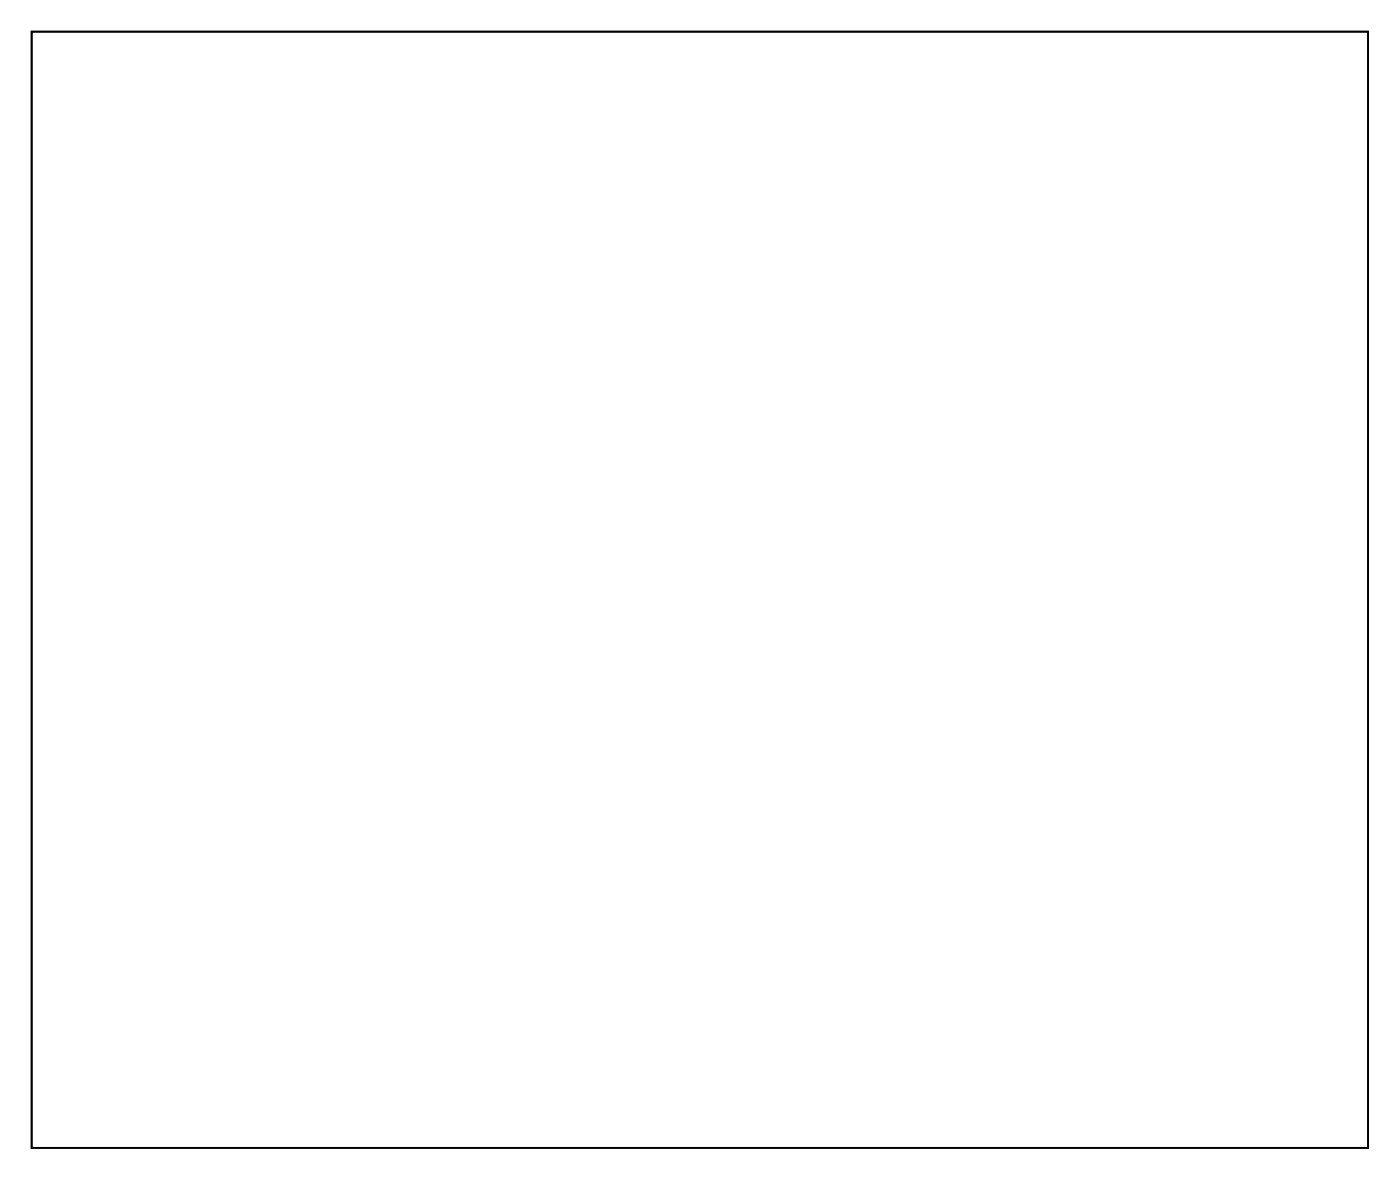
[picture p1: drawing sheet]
<svg xmlns="http://www.w3.org/2000/svg" width="161mm" height="135mm" viewBox="0 0 161 135" stroke-linecap="round" stroke-linejoin="round" font-family="sans-serif">
<path d="M3.6 3.6h153.6v128.3h-153.6z" fill="none" stroke="#000" stroke-width=".2"/>
<path d="M3.6 3.6h153.6v128.3h-153.6zM3.6 3.6v128.3h153.6v-128.3z" fill="#000"/>
<circle cx="146.5" cy="96.6" r=".74" fill="#fff"/>
<circle cx="146.5" cy="96.6" r=".74" fill="none" stroke="#fff" stroke-width=".76" stroke-linecap="butt"/>
<circle cx="146.5" cy="99.2" r=".74" fill="#fff"/>
<circle cx="146.5" cy="99.2" r=".74" fill="none" stroke="#fff" stroke-width=".76" stroke-linecap="butt"/>
<circle cx="146.5" cy="101.7" r=".74" fill="#fff"/>
<circle cx="146.5" cy="101.7" r=".74" fill="none" stroke="#fff" stroke-width=".76" stroke-linecap="butt"/>
<circle cx="146.5" cy="104.3" r=".74" fill="#fff"/>
<circle cx="146.5" cy="104.3" r=".74" fill="none" stroke="#fff" stroke-width=".76" stroke-linecap="butt"/>
<circle cx="146.5" cy="106.8" r=".74" fill="#fff"/>
<circle cx="146.5" cy="106.8" r=".74" fill="none" stroke="#fff" stroke-width=".76" stroke-linecap="butt"/>
<circle cx="146.5" cy="109.3" r=".74" fill="#fff"/>
<circle cx="146.5" cy="109.3" r=".74" fill="none" stroke="#fff" stroke-width=".76" stroke-linecap="butt"/>
<circle cx="146.5" cy="111.9" r=".74" fill="#fff"/>
<circle cx="146.5" cy="111.9" r=".74" fill="none" stroke="#fff" stroke-width=".76" stroke-linecap="butt"/>
<circle cx="146.5" cy="114.4" r=".74" fill="#fff"/>
<circle cx="146.5" cy="114.4" r=".74" fill="none" stroke="#fff" stroke-width=".76" stroke-linecap="butt"/>
<circle cx="146.5" cy="71.2" r=".74" fill="#fff"/>
<circle cx="146.5" cy="71.2" r=".74" fill="none" stroke="#fff" stroke-width=".76" stroke-linecap="butt"/>
<circle cx="146.5" cy="73.8" r=".74" fill="#fff"/>
<circle cx="146.5" cy="73.8" r=".74" fill="none" stroke="#fff" stroke-width=".76" stroke-linecap="butt"/>
<circle cx="146.5" cy="76.3" r=".74" fill="#fff"/>
<circle cx="146.5" cy="76.3" r=".74" fill="none" stroke="#fff" stroke-width=".76" stroke-linecap="butt"/>
<circle cx="146.5" cy="78.9" r=".74" fill="#fff"/>
<circle cx="146.5" cy="78.9" r=".74" fill="none" stroke="#fff" stroke-width=".76" stroke-linecap="butt"/>
<circle cx="146.5" cy="81.4" r=".74" fill="#fff"/>
<circle cx="146.5" cy="81.4" r=".74" fill="none" stroke="#fff" stroke-width=".76" stroke-linecap="butt"/>
<circle cx="146.5" cy="83.9" r=".74" fill="#fff"/>
<circle cx="146.5" cy="83.9" r=".74" fill="none" stroke="#fff" stroke-width=".76" stroke-linecap="butt"/>
<circle cx="146.5" cy="86.5" r=".74" fill="#fff"/>
<circle cx="146.5" cy="86.5" r=".74" fill="none" stroke="#fff" stroke-width=".76" stroke-linecap="butt"/>
<circle cx="146.5" cy="89" r=".74" fill="#fff"/>
<circle cx="146.5" cy="89" r=".74" fill="none" stroke="#fff" stroke-width=".76" stroke-linecap="butt"/>
<circle cx="146.5" cy="45.8" r=".74" fill="#fff"/>
<circle cx="146.5" cy="45.8" r=".74" fill="none" stroke="#fff" stroke-width=".76" stroke-linecap="butt"/>
<circle cx="146.5" cy="48.4" r=".74" fill="#fff"/>
<circle cx="146.5" cy="48.4" r=".74" fill="none" stroke="#fff" stroke-width=".76" stroke-linecap="butt"/>
<circle cx="146.5" cy="50.9" r=".74" fill="#fff"/>
<circle cx="146.5" cy="50.9" r=".74" fill="none" stroke="#fff" stroke-width=".76" stroke-linecap="butt"/>
<circle cx="146.5" cy="53.5" r=".74" fill="#fff"/>
<circle cx="146.5" cy="53.5" r=".74" fill="none" stroke="#fff" stroke-width=".76" stroke-linecap="butt"/>
<circle cx="146.5" cy="56" r=".74" fill="#fff"/>
<circle cx="146.5" cy="56" r=".74" fill="none" stroke="#fff" stroke-width=".76" stroke-linecap="butt"/>
<circle cx="146.5" cy="58.5" r=".74" fill="#fff"/>
<circle cx="146.5" cy="58.5" r=".74" fill="none" stroke="#fff" stroke-width=".76" stroke-linecap="butt"/>
<circle cx="146.5" cy="61.1" r=".74" fill="#fff"/>
<circle cx="146.5" cy="61.1" r=".74" fill="none" stroke="#fff" stroke-width=".76" stroke-linecap="butt"/>
<circle cx="146.5" cy="63.6" r=".74" fill="#fff"/>
<circle cx="146.5" cy="63.6" r=".74" fill="none" stroke="#fff" stroke-width=".76" stroke-linecap="butt"/>
<circle cx="146.5" cy="20.4" r=".74" fill="#fff"/>
<circle cx="146.5" cy="20.4" r=".74" fill="none" stroke="#fff" stroke-width=".76" stroke-linecap="butt"/>
<circle cx="146.5" cy="23" r=".74" fill="#fff"/>
<circle cx="146.5" cy="23" r=".74" fill="none" stroke="#fff" stroke-width=".76" stroke-linecap="butt"/>
<circle cx="146.5" cy="25.5" r=".74" fill="#fff"/>
<circle cx="146.5" cy="25.5" r=".74" fill="none" stroke="#fff" stroke-width=".76" stroke-linecap="butt"/>
<circle cx="146.5" cy="28.1" r=".74" fill="#fff"/>
<circle cx="146.5" cy="28.1" r=".74" fill="none" stroke="#fff" stroke-width=".76" stroke-linecap="butt"/>
<circle cx="146.5" cy="30.6" r=".74" fill="#fff"/>
<circle cx="146.5" cy="30.6" r=".74" fill="none" stroke="#fff" stroke-width=".76" stroke-linecap="butt"/>
<circle cx="146.5" cy="33.1" r=".74" fill="#fff"/>
<circle cx="146.5" cy="33.1" r=".74" fill="none" stroke="#fff" stroke-width=".76" stroke-linecap="butt"/>
<circle cx="146.5" cy="35.7" r=".74" fill="#fff"/>
<circle cx="146.5" cy="35.7" r=".74" fill="none" stroke="#fff" stroke-width=".76" stroke-linecap="butt"/>
<circle cx="146.5" cy="38.2" r=".74" fill="#fff"/>
<circle cx="146.5" cy="38.2" r=".74" fill="none" stroke="#fff" stroke-width=".76" stroke-linecap="butt"/>
<circle cx="80.5" cy="122" r=".74" fill="#fff"/>
<circle cx="80.5" cy="122" r=".74" fill="none" stroke="#fff" stroke-width=".76" stroke-linecap="butt"/>
<circle cx="78" cy="122" r=".74" fill="#fff"/>
<circle cx="78" cy="122" r=".74" fill="none" stroke="#fff" stroke-width=".76" stroke-linecap="butt"/>
<circle cx="75.4" cy="122" r=".74" fill="#fff"/>
<circle cx="75.4" cy="122" r=".74" fill="none" stroke="#fff" stroke-width=".76" stroke-linecap="butt"/>
<circle cx="72.9" cy="122" r=".74" fill="#fff"/>
<circle cx="72.9" cy="122" r=".74" fill="none" stroke="#fff" stroke-width=".76" stroke-linecap="butt"/>
<circle cx="70.3" cy="122" r=".74" fill="#fff"/>
<circle cx="70.3" cy="122" r=".74" fill="none" stroke="#fff" stroke-width=".76" stroke-linecap="butt"/>
<circle cx="67.8" cy="122" r=".74" fill="#fff"/>
<circle cx="67.8" cy="122" r=".74" fill="none" stroke="#fff" stroke-width=".76" stroke-linecap="butt"/>
<circle cx="65.3" cy="122" r=".74" fill="#fff"/>
<circle cx="65.3" cy="122" r=".74" fill="none" stroke="#fff" stroke-width=".76" stroke-linecap="butt"/>
<circle cx="62.7" cy="122" r=".74" fill="#fff"/>
<circle cx="62.7" cy="122" r=".74" fill="none" stroke="#fff" stroke-width=".76" stroke-linecap="butt"/>
<circle cx="57.6" cy="122" r=".74" fill="#fff"/>
<circle cx="57.6" cy="122" r=".74" fill="none" stroke="#fff" stroke-width=".76" stroke-linecap="butt"/>
<circle cx="55.1" cy="122" r=".74" fill="#fff"/>
<circle cx="55.1" cy="122" r=".74" fill="none" stroke="#fff" stroke-width=".76" stroke-linecap="butt"/>
<circle cx="52.6" cy="122" r=".74" fill="#fff"/>
<circle cx="52.6" cy="122" r=".74" fill="none" stroke="#fff" stroke-width=".76" stroke-linecap="butt"/>
<circle cx="50" cy="122" r=".74" fill="#fff"/>
<circle cx="50" cy="122" r=".74" fill="none" stroke="#fff" stroke-width=".76" stroke-linecap="butt"/>
<circle cx="47.5" cy="122" r=".74" fill="#fff"/>
<circle cx="47.5" cy="122" r=".74" fill="none" stroke="#fff" stroke-width=".76" stroke-linecap="butt"/>
<circle cx="44.9" cy="122" r=".74" fill="#fff"/>
<circle cx="44.9" cy="122" r=".74" fill="none" stroke="#fff" stroke-width=".76" stroke-linecap="butt"/>
<circle cx="42.4" cy="122" r=".74" fill="#fff"/>
<circle cx="42.4" cy="122" r=".74" fill="none" stroke="#fff" stroke-width=".76" stroke-linecap="butt"/>
<circle cx="39.9" cy="122" r=".74" fill="#fff"/>
<circle cx="39.9" cy="122" r=".74" fill="none" stroke="#fff" stroke-width=".76" stroke-linecap="butt"/>
<circle cx="6.8" cy="96.6" r=".74" fill="#fff"/>
<circle cx="6.8" cy="96.6" r=".74" fill="none" stroke="#fff" stroke-width=".76" stroke-linecap="butt"/>
<circle cx="6.8" cy="99.2" r=".74" fill="#fff"/>
<circle cx="6.8" cy="99.2" r=".74" fill="none" stroke="#fff" stroke-width=".76" stroke-linecap="butt"/>
<circle cx="6.8" cy="101.7" r=".74" fill="#fff"/>
<circle cx="6.8" cy="101.7" r=".74" fill="none" stroke="#fff" stroke-width=".76" stroke-linecap="butt"/>
<circle cx="6.8" cy="104.3" r=".74" fill="#fff"/>
<circle cx="6.8" cy="104.3" r=".74" fill="none" stroke="#fff" stroke-width=".76" stroke-linecap="butt"/>
<circle cx="6.8" cy="106.8" r=".74" fill="#fff"/>
<circle cx="6.8" cy="106.8" r=".74" fill="none" stroke="#fff" stroke-width=".76" stroke-linecap="butt"/>
<circle cx="6.8" cy="109.3" r=".74" fill="#fff"/>
<circle cx="6.8" cy="109.3" r=".74" fill="none" stroke="#fff" stroke-width=".76" stroke-linecap="butt"/>
<circle cx="6.8" cy="111.9" r=".74" fill="#fff"/>
<circle cx="6.8" cy="111.9" r=".74" fill="none" stroke="#fff" stroke-width=".76" stroke-linecap="butt"/>
<circle cx="6.8" cy="114.4" r=".74" fill="#fff"/>
<circle cx="6.8" cy="114.4" r=".74" fill="none" stroke="#fff" stroke-width=".76" stroke-linecap="butt"/>
<circle cx="6.8" cy="71.2" r=".74" fill="#fff"/>
<circle cx="6.8" cy="71.2" r=".74" fill="none" stroke="#fff" stroke-width=".76" stroke-linecap="butt"/>
<circle cx="6.8" cy="73.8" r=".74" fill="#fff"/>
<circle cx="6.8" cy="73.8" r=".74" fill="none" stroke="#fff" stroke-width=".76" stroke-linecap="butt"/>
<circle cx="6.8" cy="76.3" r=".74" fill="#fff"/>
<circle cx="6.8" cy="76.3" r=".74" fill="none" stroke="#fff" stroke-width=".76" stroke-linecap="butt"/>
<circle cx="6.8" cy="78.9" r=".74" fill="#fff"/>
<circle cx="6.8" cy="78.9" r=".74" fill="none" stroke="#fff" stroke-width=".76" stroke-linecap="butt"/>
<circle cx="6.8" cy="81.4" r=".74" fill="#fff"/>
<circle cx="6.8" cy="81.4" r=".74" fill="none" stroke="#fff" stroke-width=".76" stroke-linecap="butt"/>
<circle cx="6.8" cy="83.9" r=".74" fill="#fff"/>
<circle cx="6.8" cy="83.9" r=".74" fill="none" stroke="#fff" stroke-width=".76" stroke-linecap="butt"/>
<circle cx="6.8" cy="86.5" r=".74" fill="#fff"/>
<circle cx="6.8" cy="86.5" r=".74" fill="none" stroke="#fff" stroke-width=".76" stroke-linecap="butt"/>
<circle cx="6.8" cy="89" r=".74" fill="#fff"/>
<circle cx="6.8" cy="89" r=".74" fill="none" stroke="#fff" stroke-width=".76" stroke-linecap="butt"/>
<circle cx="6.8" cy="45.8" r=".74" fill="#fff"/>
<circle cx="6.8" cy="45.8" r=".74" fill="none" stroke="#fff" stroke-width=".76" stroke-linecap="butt"/>
<circle cx="6.8" cy="48.4" r=".74" fill="#fff"/>
<circle cx="6.8" cy="48.4" r=".74" fill="none" stroke="#fff" stroke-width=".76" stroke-linecap="butt"/>
<circle cx="6.8" cy="50.9" r=".74" fill="#fff"/>
<circle cx="6.8" cy="50.9" r=".74" fill="none" stroke="#fff" stroke-width=".76" stroke-linecap="butt"/>
<circle cx="6.8" cy="53.5" r=".74" fill="#fff"/>
<circle cx="6.8" cy="53.5" r=".74" fill="none" stroke="#fff" stroke-width=".76" stroke-linecap="butt"/>
<circle cx="6.8" cy="56" r=".74" fill="#fff"/>
<circle cx="6.8" cy="56" r=".74" fill="none" stroke="#fff" stroke-width=".76" stroke-linecap="butt"/>
<circle cx="6.8" cy="58.5" r=".74" fill="#fff"/>
<circle cx="6.8" cy="58.5" r=".74" fill="none" stroke="#fff" stroke-width=".76" stroke-linecap="butt"/>
<circle cx="6.8" cy="61.1" r=".74" fill="#fff"/>
<circle cx="6.8" cy="61.1" r=".74" fill="none" stroke="#fff" stroke-width=".76" stroke-linecap="butt"/>
<circle cx="6.8" cy="63.6" r=".74" fill="#fff"/>
<circle cx="6.8" cy="63.6" r=".74" fill="none" stroke="#fff" stroke-width=".76" stroke-linecap="butt"/>
<circle cx="6.8" cy="20.4" r=".74" fill="#fff"/>
<circle cx="6.8" cy="20.4" r=".74" fill="none" stroke="#fff" stroke-width=".76" stroke-linecap="butt"/>
<circle cx="6.8" cy="23" r=".74" fill="#fff"/>
<circle cx="6.8" cy="23" r=".74" fill="none" stroke="#fff" stroke-width=".76" stroke-linecap="butt"/>
<circle cx="6.8" cy="25.5" r=".74" fill="#fff"/>
<circle cx="6.8" cy="25.5" r=".74" fill="none" stroke="#fff" stroke-width=".76" stroke-linecap="butt"/>
<circle cx="6.8" cy="28.1" r=".74" fill="#fff"/>
<circle cx="6.8" cy="28.1" r=".74" fill="none" stroke="#fff" stroke-width=".76" stroke-linecap="butt"/>
<circle cx="6.8" cy="30.6" r=".74" fill="#fff"/>
<circle cx="6.8" cy="30.6" r=".74" fill="none" stroke="#fff" stroke-width=".76" stroke-linecap="butt"/>
<circle cx="6.8" cy="33.1" r=".74" fill="#fff"/>
<circle cx="6.8" cy="33.1" r=".74" fill="none" stroke="#fff" stroke-width=".76" stroke-linecap="butt"/>
<circle cx="6.8" cy="35.7" r=".74" fill="#fff"/>
<circle cx="6.8" cy="35.7" r=".74" fill="none" stroke="#fff" stroke-width=".76" stroke-linecap="butt"/>
<circle cx="6.8" cy="38.2" r=".74" fill="#fff"/>
<circle cx="6.8" cy="38.2" r=".74" fill="none" stroke="#fff" stroke-width=".76" stroke-linecap="butt"/>
<circle cx="133.8" cy="12.8" r=".35" fill="#fff"/>
<circle cx="133.8" cy="12.8" r=".35" fill="none" stroke="#fff" stroke-width=".55"/>
<circle cx="109.7" cy="120.8" r=".35" fill="#fff"/>
<circle cx="109.7" cy="120.8" r=".35" fill="none" stroke="#fff" stroke-width=".55"/>
<circle cx="125" cy="122" r=".35" fill="#fff"/>
<circle cx="125" cy="122" r=".35" fill="none" stroke="#fff" stroke-width=".55"/>
<circle cx="123.7" cy="119.5" r=".35" fill="#fff"/>
<circle cx="123.7" cy="119.5" r=".35" fill="none" stroke="#fff" stroke-width=".55"/>
<circle cx="125" cy="106.8" r=".35" fill="#fff"/>
<circle cx="125" cy="106.8" r=".35" fill="none" stroke="#fff" stroke-width=".55"/>
<circle cx="123.7" cy="104.2" r=".35" fill="#fff"/>
<circle cx="123.7" cy="104.2" r=".35" fill="none" stroke="#fff" stroke-width=".55"/>
<circle cx="108.4" cy="90.3" r=".35" fill="#fff"/>
<circle cx="108.4" cy="90.3" r=".35" fill="none" stroke="#fff" stroke-width=".55"/>
<circle cx="125" cy="91.5" r=".35" fill="#fff"/>
<circle cx="125" cy="91.5" r=".35" fill="none" stroke="#fff" stroke-width=".55"/>
<circle cx="123.7" cy="89" r=".35" fill="#fff"/>
<circle cx="123.7" cy="89" r=".35" fill="none" stroke="#fff" stroke-width=".55"/>
<circle cx="125" cy="76.3" r=".35" fill="#fff"/>
<circle cx="125" cy="76.3" r=".35" fill="none" stroke="#fff" stroke-width=".55"/>
<circle cx="123.7" cy="73.8" r=".35" fill="#fff"/>
<circle cx="123.7" cy="73.8" r=".35" fill="none" stroke="#fff" stroke-width=".55"/>
<circle cx="108.4" cy="59.8" r=".35" fill="#fff"/>
<circle cx="108.4" cy="59.8" r=".35" fill="none" stroke="#fff" stroke-width=".55"/>
<circle cx="125" cy="61.1" r=".35" fill="#fff"/>
<circle cx="125" cy="61.1" r=".35" fill="none" stroke="#fff" stroke-width=".55"/>
<circle cx="123.7" cy="58.5" r=".35" fill="#fff"/>
<circle cx="123.7" cy="58.5" r=".35" fill="none" stroke="#fff" stroke-width=".55"/>
<circle cx="125" cy="45.8" r=".35" fill="#fff"/>
<circle cx="125" cy="45.8" r=".35" fill="none" stroke="#fff" stroke-width=".55"/>
<circle cx="123.7" cy="43.3" r=".35" fill="#fff"/>
<circle cx="123.7" cy="43.3" r=".35" fill="none" stroke="#fff" stroke-width=".55"/>
<circle cx="108.4" cy="29.3" r=".35" fill="#fff"/>
<circle cx="108.4" cy="29.3" r=".35" fill="none" stroke="#fff" stroke-width=".55"/>
<circle cx="125" cy="30.6" r=".35" fill="#fff"/>
<circle cx="125" cy="30.6" r=".35" fill="none" stroke="#fff" stroke-width=".55"/>
<circle cx="123.7" cy="28" r=".35" fill="#fff"/>
<circle cx="123.7" cy="28" r=".35" fill="none" stroke="#fff" stroke-width=".55"/>
<circle cx="123.7" cy="12.8" r=".35" fill="#fff"/>
<circle cx="123.7" cy="12.8" r=".35" fill="none" stroke="#fff" stroke-width=".55"/>
<circle cx="75.4" cy="83.9" r=".35" fill="#fff"/>
<circle cx="75.4" cy="83.9" r=".35" fill="none" stroke="#fff" stroke-width=".55"/>
<circle cx="72.9" cy="63.6" r=".35" fill="#fff"/>
<circle cx="72.9" cy="63.6" r=".35" fill="none" stroke="#fff" stroke-width=".55"/>
<circle cx="72.9" cy="61.1" r=".35" fill="#fff"/>
<circle cx="72.9" cy="61.1" r=".35" fill="none" stroke="#fff" stroke-width=".55"/>
<circle cx="111" cy="40.8" r=".35" fill="#fff"/>
<circle cx="111" cy="40.8" r=".35" fill="none" stroke="#fff" stroke-width=".55"/>
<circle cx="126.2" cy="50.9" r=".35" fill="#fff"/>
<circle cx="126.2" cy="50.9" r=".35" fill="none" stroke="#fff" stroke-width=".55"/>
<circle cx="126.2" cy="35.7" r=".35" fill="#fff"/>
<circle cx="126.2" cy="35.7" r=".35" fill="none" stroke="#fff" stroke-width=".55"/>
<circle cx="126.2" cy="20.4" r=".35" fill="#fff"/>
<circle cx="126.2" cy="20.4" r=".35" fill="none" stroke="#fff" stroke-width=".55"/>
<circle cx="126.2" cy="66.2" r=".35" fill="#fff"/>
<circle cx="126.2" cy="66.2" r=".35" fill="none" stroke="#fff" stroke-width=".55"/>
<circle cx="126.2" cy="81.4" r=".35" fill="#fff"/>
<circle cx="126.2" cy="81.4" r=".35" fill="none" stroke="#fff" stroke-width=".55"/>
<circle cx="126.2" cy="96.6" r=".35" fill="#fff"/>
<circle cx="126.2" cy="96.6" r=".35" fill="none" stroke="#fff" stroke-width=".55"/>
<circle cx="126.2" cy="111.9" r=".35" fill="#fff"/>
<circle cx="126.2" cy="111.9" r=".35" fill="none" stroke="#fff" stroke-width=".55"/>
<circle cx="126.2" cy="127.1" r=".35" fill="#fff"/>
<circle cx="126.2" cy="127.1" r=".35" fill="none" stroke="#fff" stroke-width=".55"/>
<circle cx="111" cy="71.3" r=".35" fill="#fff"/>
<circle cx="111" cy="71.3" r=".35" fill="none" stroke="#fff" stroke-width=".55"/>
<circle cx="113.5" cy="45.9" r=".35" fill="#fff"/>
<circle cx="113.5" cy="45.9" r=".35" fill="none" stroke="#fff" stroke-width=".55"/>
<circle cx="113.5" cy="76.3" r=".35" fill="#fff"/>
<circle cx="113.5" cy="76.3" r=".35" fill="none" stroke="#fff" stroke-width=".55"/>
<circle cx="113.5" cy="106.8" r=".35" fill="#fff"/>
<circle cx="113.5" cy="106.8" r=".35" fill="none" stroke="#fff" stroke-width=".55"/>
<circle cx="111" cy="101.7" r=".35" fill="#fff"/>
<circle cx="111" cy="101.7" r=".35" fill="none" stroke="#fff" stroke-width=".55"/>
<circle cx="75.4" cy="33.1" r=".35" fill="#fff"/>
<circle cx="75.4" cy="33.1" r=".35" fill="none" stroke="#fff" stroke-width=".55"/>
<circle cx="65.3" cy="17.8" r=".35" fill="#fff"/>
<circle cx="65.3" cy="17.8" r=".35" fill="none" stroke="#fff" stroke-width=".55"/>
<circle cx="75.4" cy="43.3" r=".35" fill="#fff"/>
<circle cx="75.4" cy="43.3" r=".35" fill="none" stroke="#fff" stroke-width=".55"/>
<circle cx="62.7" cy="104.3" r=".35" fill="#fff"/>
<circle cx="62.7" cy="104.3" r=".35" fill="none" stroke="#fff" stroke-width=".55"/>
<circle cx="65.2" cy="17.9" r=".35" fill="#fff"/>
<circle cx="65.2" cy="17.9" r=".35" fill="none" stroke="#fff" stroke-width=".55"/>
<circle cx="60.2" cy="20.4" r=".35" fill="#fff"/>
<circle cx="60.2" cy="20.4" r=".35" fill="none" stroke="#fff" stroke-width=".55"/>
<circle cx="60.2" cy="40.8" r=".35" fill="#fff"/>
<circle cx="60.2" cy="40.8" r=".35" fill="none" stroke="#fff" stroke-width=".55"/>
<circle cx="57.6" cy="106.8" r=".35" fill="#fff"/>
<circle cx="57.6" cy="106.8" r=".35" fill="none" stroke="#fff" stroke-width=".55"/>
<circle cx="50" cy="43.3" r=".35" fill="#fff"/>
<circle cx="50" cy="43.3" r=".35" fill="none" stroke="#fff" stroke-width=".55"/>
<circle cx="47.5" cy="48.4" r=".35" fill="#fff"/>
<circle cx="47.5" cy="48.4" r=".35" fill="none" stroke="#fff" stroke-width=".55"/>
<circle cx="44.9" cy="53.5" r=".35" fill="#fff"/>
<circle cx="44.9" cy="53.5" r=".35" fill="none" stroke="#fff" stroke-width=".55"/>
<circle cx="42.4" cy="58.5" r=".35" fill="#fff"/>
<circle cx="42.4" cy="58.5" r=".35" fill="none" stroke="#fff" stroke-width=".55"/>
<circle cx="50" cy="68.7" r=".35" fill="#fff"/>
<circle cx="50" cy="68.7" r=".35" fill="none" stroke="#fff" stroke-width=".55"/>
<circle cx="47.5" cy="73.8" r=".35" fill="#fff"/>
<circle cx="47.5" cy="73.8" r=".35" fill="none" stroke="#fff" stroke-width=".55"/>
<circle cx="44.9" cy="78.9" r=".35" fill="#fff"/>
<circle cx="44.9" cy="78.9" r=".35" fill="none" stroke="#fff" stroke-width=".55"/>
<circle cx="42.4" cy="83.9" r=".35" fill="#fff"/>
<circle cx="42.4" cy="83.9" r=".35" fill="none" stroke="#fff" stroke-width=".55"/>
<circle cx="47.5" cy="99.1" r=".35" fill="#fff"/>
<circle cx="47.5" cy="99.1" r=".35" fill="none" stroke="#fff" stroke-width=".55"/>
<circle cx="44.9" cy="104.3" r=".35" fill="#fff"/>
<circle cx="44.9" cy="104.3" r=".35" fill="none" stroke="#fff" stroke-width=".55"/>
<circle cx="42.4" cy="109.3" r=".35" fill="#fff"/>
<circle cx="42.4" cy="109.3" r=".35" fill="none" stroke="#fff" stroke-width=".55"/>
<circle cx="50" cy="94.1" r=".35" fill="#fff"/>
<circle cx="50" cy="94.1" r=".35" fill="none" stroke="#fff" stroke-width=".55"/>
<circle cx="80.5" cy="25.5" r=".7" fill="#fff"/>
<circle cx="80.5" cy="25.5" r=".7" fill="none" stroke="#fff" stroke-width=".76" stroke-linecap="butt"/>
<circle cx="83" cy="25.5" r=".7" fill="#fff"/>
<circle cx="83" cy="25.5" r=".7" fill="none" stroke="#fff" stroke-width=".76" stroke-linecap="butt"/>
<circle cx="85.6" cy="25.5" r=".7" fill="#fff"/>
<circle cx="85.6" cy="25.5" r=".7" fill="none" stroke="#fff" stroke-width=".76" stroke-linecap="butt"/>
<path d="M59.5 52.8h1.4v1.3h-1.4z" fill="#fff"/>
<path d="M59.5 52.8h1.4v1.3h-1.4z" fill="none" stroke="#fff" stroke-width=".76" stroke-linecap="butt"/>
<circle cx="60.2" cy="53.5" r=".7" fill="#fff"/>
<circle cx="60.2" cy="53.5" r=".7" fill="none" stroke="#fff" stroke-width=".76" stroke-linecap="butt"/>
<circle cx="65.3" cy="53.5" r=".7" fill="#fff"/>
<circle cx="65.3" cy="53.5" r=".7" fill="none" stroke="#fff" stroke-width=".76" stroke-linecap="butt"/>
<path d="M79.8 55.3h1.4v1.4h-1.4z" fill="#fff"/>
<path d="M79.8 55.3h1.4v1.4h-1.4z" fill="none" stroke="#fff" stroke-width=".76" stroke-linecap="butt"/>
<circle cx="80.5" cy="56" r=".7" fill="#fff"/>
<circle cx="80.5" cy="56" r=".7" fill="none" stroke="#fff" stroke-width=".76" stroke-linecap="butt"/>
<circle cx="80.5" cy="61.1" r=".7" fill="#fff"/>
<circle cx="80.5" cy="61.1" r=".7" fill="none" stroke="#fff" stroke-width=".76" stroke-linecap="butt"/>
<circle cx="9.4" cy="7.3" r="1.6" fill="#fff"/>
<circle cx="9.4" cy="7.3" r="1.6" fill="none" stroke="#fff" stroke-width=".25"/>
<circle cx="84.3" cy="127.1" r="1.6" fill="#fff"/>
<circle cx="84.3" cy="127.1" r="1.6" fill="none" stroke="#fff" stroke-width=".25"/>
<circle cx="9.4" cy="126.7" r="1.6" fill="#fff"/>
<circle cx="9.4" cy="126.7" r="1.6" fill="none" stroke="#fff" stroke-width=".25"/>
<circle cx="151.6" cy="126.7" r="1.6" fill="#fff"/>
<circle cx="151.6" cy="126.7" r="1.6" fill="none" stroke="#fff" stroke-width=".25"/>
<circle cx="151.6" cy="7.3" r="1.6" fill="#fff"/>
<circle cx="151.6" cy="7.3" r="1.6" fill="none" stroke="#fff" stroke-width=".25"/>
<circle cx="83" cy="7.7" r="1.6" fill="#fff"/>
<circle cx="83" cy="7.7" r="1.6" fill="none" stroke="#fff" stroke-width=".25"/>
<circle cx="113.5" cy="15.3" r=".35" fill="#fff"/>
<circle cx="113.5" cy="15.3" r=".35" fill="none" stroke="#fff" stroke-width=".55"/>
<circle cx="29.7" cy="122" r=".74" fill="#fff"/>
<circle cx="29.7" cy="122" r=".74" fill="none" stroke="#fff" stroke-width=".76" stroke-linecap="butt"/>
<path d="M29 98.5h1.4v1.4h-1.4z" fill="#fff"/>
<path d="M29 98.5h1.4v1.4h-1.4z" fill="none" stroke="#fff" stroke-width=".76" stroke-linecap="butt"/>
<circle cx="29.7" cy="99.2" r=".7" fill="#fff"/>
<circle cx="29.7" cy="99.2" r=".7" fill="none" stroke="#fff" stroke-width=".76" stroke-linecap="butt"/>
<circle cx="37.3" cy="99.2" r=".7" fill="#fff"/>
<circle cx="37.3" cy="99.2" r=".7" fill="none" stroke="#fff" stroke-width=".76" stroke-linecap="butt"/>
<circle cx="29.7" cy="101.7" r=".7" fill="#fff"/>
<circle cx="29.7" cy="101.7" r=".7" fill="none" stroke="#fff" stroke-width=".76" stroke-linecap="butt"/>
<circle cx="37.3" cy="101.7" r=".7" fill="#fff"/>
<circle cx="37.3" cy="101.7" r=".7" fill="none" stroke="#fff" stroke-width=".76" stroke-linecap="butt"/>
<circle cx="29.7" cy="104.3" r=".7" fill="#fff"/>
<circle cx="29.7" cy="104.3" r=".7" fill="none" stroke="#fff" stroke-width=".76" stroke-linecap="butt"/>
<circle cx="37.3" cy="104.3" r=".7" fill="#fff"/>
<circle cx="37.3" cy="104.3" r=".7" fill="none" stroke="#fff" stroke-width=".76" stroke-linecap="butt"/>
<circle cx="29.7" cy="106.8" r=".7" fill="#fff"/>
<circle cx="29.7" cy="106.8" r=".7" fill="none" stroke="#fff" stroke-width=".76" stroke-linecap="butt"/>
<circle cx="37.3" cy="106.8" r=".7" fill="#fff"/>
<circle cx="37.3" cy="106.8" r=".7" fill="none" stroke="#fff" stroke-width=".76" stroke-linecap="butt"/>
<circle cx="29.7" cy="109.3" r=".7" fill="#fff"/>
<circle cx="29.7" cy="109.3" r=".7" fill="none" stroke="#fff" stroke-width=".76" stroke-linecap="butt"/>
<circle cx="37.3" cy="109.3" r=".7" fill="#fff"/>
<circle cx="37.3" cy="109.3" r=".7" fill="none" stroke="#fff" stroke-width=".76" stroke-linecap="butt"/>
<circle cx="29.7" cy="111.9" r=".7" fill="#fff"/>
<circle cx="29.7" cy="111.9" r=".7" fill="none" stroke="#fff" stroke-width=".76" stroke-linecap="butt"/>
<circle cx="37.3" cy="111.9" r=".7" fill="#fff"/>
<circle cx="37.3" cy="111.9" r=".7" fill="none" stroke="#fff" stroke-width=".76" stroke-linecap="butt"/>
<circle cx="29.7" cy="114.4" r=".7" fill="#fff"/>
<circle cx="29.7" cy="114.4" r=".7" fill="none" stroke="#fff" stroke-width=".76" stroke-linecap="butt"/>
<circle cx="37.3" cy="114.4" r=".7" fill="#fff"/>
<circle cx="37.3" cy="114.4" r=".7" fill="none" stroke="#fff" stroke-width=".76" stroke-linecap="butt"/>
<circle cx="29.7" cy="117" r=".7" fill="#fff"/>
<circle cx="29.7" cy="117" r=".7" fill="none" stroke="#fff" stroke-width=".76" stroke-linecap="butt"/>
<circle cx="37.3" cy="117" r=".7" fill="#fff"/>
<circle cx="37.3" cy="117" r=".7" fill="none" stroke="#fff" stroke-width=".76" stroke-linecap="butt"/>
<path d="M29 73.1h1.4v1.4h-1.4z" fill="#fff"/>
<path d="M29 73.1h1.4v1.4h-1.4z" fill="none" stroke="#fff" stroke-width=".76" stroke-linecap="butt"/>
<circle cx="29.7" cy="73.8" r=".7" fill="#fff"/>
<circle cx="29.7" cy="73.8" r=".7" fill="none" stroke="#fff" stroke-width=".76" stroke-linecap="butt"/>
<circle cx="37.3" cy="73.8" r=".7" fill="#fff"/>
<circle cx="37.3" cy="73.8" r=".7" fill="none" stroke="#fff" stroke-width=".76" stroke-linecap="butt"/>
<circle cx="29.7" cy="76.3" r=".7" fill="#fff"/>
<circle cx="29.7" cy="76.3" r=".7" fill="none" stroke="#fff" stroke-width=".76" stroke-linecap="butt"/>
<circle cx="37.3" cy="76.3" r=".7" fill="#fff"/>
<circle cx="37.3" cy="76.3" r=".7" fill="none" stroke="#fff" stroke-width=".76" stroke-linecap="butt"/>
<circle cx="29.7" cy="78.9" r=".7" fill="#fff"/>
<circle cx="29.7" cy="78.9" r=".7" fill="none" stroke="#fff" stroke-width=".76" stroke-linecap="butt"/>
<circle cx="37.3" cy="78.9" r=".7" fill="#fff"/>
<circle cx="37.3" cy="78.9" r=".7" fill="none" stroke="#fff" stroke-width=".76" stroke-linecap="butt"/>
<circle cx="29.7" cy="81.4" r=".7" fill="#fff"/>
<circle cx="29.7" cy="81.4" r=".7" fill="none" stroke="#fff" stroke-width=".76" stroke-linecap="butt"/>
<circle cx="37.3" cy="81.4" r=".7" fill="#fff"/>
<circle cx="37.3" cy="81.4" r=".7" fill="none" stroke="#fff" stroke-width=".76" stroke-linecap="butt"/>
<circle cx="29.7" cy="83.9" r=".7" fill="#fff"/>
<circle cx="29.7" cy="83.9" r=".7" fill="none" stroke="#fff" stroke-width=".76" stroke-linecap="butt"/>
<circle cx="37.3" cy="83.9" r=".7" fill="#fff"/>
<circle cx="37.3" cy="83.9" r=".7" fill="none" stroke="#fff" stroke-width=".76" stroke-linecap="butt"/>
<circle cx="29.7" cy="86.5" r=".7" fill="#fff"/>
<circle cx="29.7" cy="86.5" r=".7" fill="none" stroke="#fff" stroke-width=".76" stroke-linecap="butt"/>
<circle cx="37.3" cy="86.5" r=".7" fill="#fff"/>
<circle cx="37.3" cy="86.5" r=".7" fill="none" stroke="#fff" stroke-width=".76" stroke-linecap="butt"/>
<circle cx="29.7" cy="89" r=".7" fill="#fff"/>
<circle cx="29.7" cy="89" r=".7" fill="none" stroke="#fff" stroke-width=".76" stroke-linecap="butt"/>
<circle cx="37.3" cy="89" r=".7" fill="#fff"/>
<circle cx="37.3" cy="89" r=".7" fill="none" stroke="#fff" stroke-width=".76" stroke-linecap="butt"/>
<circle cx="29.7" cy="91.6" r=".7" fill="#fff"/>
<circle cx="29.7" cy="91.6" r=".7" fill="none" stroke="#fff" stroke-width=".76" stroke-linecap="butt"/>
<circle cx="37.3" cy="91.6" r=".7" fill="#fff"/>
<circle cx="37.3" cy="91.6" r=".7" fill="none" stroke="#fff" stroke-width=".76" stroke-linecap="butt"/>
<path d="M29 47.7h1.4v1.4h-1.4z" fill="#fff"/>
<path d="M29 47.7h1.4v1.4h-1.4z" fill="none" stroke="#fff" stroke-width=".76" stroke-linecap="butt"/>
<circle cx="29.7" cy="48.4" r=".7" fill="#fff"/>
<circle cx="29.7" cy="48.4" r=".7" fill="none" stroke="#fff" stroke-width=".76" stroke-linecap="butt"/>
<circle cx="37.3" cy="48.4" r=".7" fill="#fff"/>
<circle cx="37.3" cy="48.4" r=".7" fill="none" stroke="#fff" stroke-width=".76" stroke-linecap="butt"/>
<circle cx="29.7" cy="50.9" r=".7" fill="#fff"/>
<circle cx="29.7" cy="50.9" r=".7" fill="none" stroke="#fff" stroke-width=".76" stroke-linecap="butt"/>
<circle cx="37.3" cy="50.9" r=".7" fill="#fff"/>
<circle cx="37.3" cy="50.9" r=".7" fill="none" stroke="#fff" stroke-width=".76" stroke-linecap="butt"/>
<circle cx="29.7" cy="53.5" r=".7" fill="#fff"/>
<circle cx="29.7" cy="53.5" r=".7" fill="none" stroke="#fff" stroke-width=".76" stroke-linecap="butt"/>
<circle cx="37.3" cy="53.5" r=".7" fill="#fff"/>
<circle cx="37.3" cy="53.5" r=".7" fill="none" stroke="#fff" stroke-width=".76" stroke-linecap="butt"/>
<circle cx="29.7" cy="56" r=".7" fill="#fff"/>
<circle cx="29.7" cy="56" r=".7" fill="none" stroke="#fff" stroke-width=".76" stroke-linecap="butt"/>
<circle cx="37.3" cy="56" r=".7" fill="#fff"/>
<circle cx="37.3" cy="56" r=".7" fill="none" stroke="#fff" stroke-width=".76" stroke-linecap="butt"/>
<circle cx="29.7" cy="58.5" r=".7" fill="#fff"/>
<circle cx="29.7" cy="58.5" r=".7" fill="none" stroke="#fff" stroke-width=".76" stroke-linecap="butt"/>
<circle cx="37.3" cy="58.5" r=".7" fill="#fff"/>
<circle cx="37.3" cy="58.5" r=".7" fill="none" stroke="#fff" stroke-width=".76" stroke-linecap="butt"/>
<circle cx="29.7" cy="61.1" r=".7" fill="#fff"/>
<circle cx="29.7" cy="61.1" r=".7" fill="none" stroke="#fff" stroke-width=".76" stroke-linecap="butt"/>
<circle cx="37.3" cy="61.1" r=".7" fill="#fff"/>
<circle cx="37.3" cy="61.1" r=".7" fill="none" stroke="#fff" stroke-width=".76" stroke-linecap="butt"/>
<circle cx="29.7" cy="63.6" r=".7" fill="#fff"/>
<circle cx="29.7" cy="63.6" r=".7" fill="none" stroke="#fff" stroke-width=".76" stroke-linecap="butt"/>
<circle cx="37.3" cy="63.6" r=".7" fill="#fff"/>
<circle cx="37.3" cy="63.6" r=".7" fill="none" stroke="#fff" stroke-width=".76" stroke-linecap="butt"/>
<circle cx="29.7" cy="66.2" r=".7" fill="#fff"/>
<circle cx="29.7" cy="66.2" r=".7" fill="none" stroke="#fff" stroke-width=".76" stroke-linecap="butt"/>
<circle cx="37.3" cy="66.2" r=".7" fill="#fff"/>
<circle cx="37.3" cy="66.2" r=".7" fill="none" stroke="#fff" stroke-width=".76" stroke-linecap="butt"/>
<path d="M29 22.3h1.4v1.4h-1.4z" fill="#fff"/>
<path d="M29 22.3h1.4v1.4h-1.4z" fill="none" stroke="#fff" stroke-width=".76" stroke-linecap="butt"/>
<circle cx="29.7" cy="23" r=".7" fill="#fff"/>
<circle cx="29.7" cy="23" r=".7" fill="none" stroke="#fff" stroke-width=".76" stroke-linecap="butt"/>
<circle cx="37.3" cy="23" r=".7" fill="#fff"/>
<circle cx="37.3" cy="23" r=".7" fill="none" stroke="#fff" stroke-width=".76" stroke-linecap="butt"/>
<circle cx="29.7" cy="25.5" r=".7" fill="#fff"/>
<circle cx="29.7" cy="25.5" r=".7" fill="none" stroke="#fff" stroke-width=".76" stroke-linecap="butt"/>
<circle cx="37.3" cy="25.5" r=".7" fill="#fff"/>
<circle cx="37.3" cy="25.5" r=".7" fill="none" stroke="#fff" stroke-width=".76" stroke-linecap="butt"/>
<circle cx="29.7" cy="28.1" r=".7" fill="#fff"/>
<circle cx="29.7" cy="28.1" r=".7" fill="none" stroke="#fff" stroke-width=".76" stroke-linecap="butt"/>
<circle cx="37.3" cy="28.1" r=".7" fill="#fff"/>
<circle cx="37.3" cy="28.1" r=".7" fill="none" stroke="#fff" stroke-width=".76" stroke-linecap="butt"/>
<circle cx="29.7" cy="30.6" r=".7" fill="#fff"/>
<circle cx="29.7" cy="30.6" r=".7" fill="none" stroke="#fff" stroke-width=".76" stroke-linecap="butt"/>
<circle cx="37.3" cy="30.6" r=".7" fill="#fff"/>
<circle cx="37.3" cy="30.6" r=".7" fill="none" stroke="#fff" stroke-width=".76" stroke-linecap="butt"/>
<circle cx="29.7" cy="33.1" r=".7" fill="#fff"/>
<circle cx="29.7" cy="33.1" r=".7" fill="none" stroke="#fff" stroke-width=".76" stroke-linecap="butt"/>
<circle cx="37.3" cy="33.1" r=".7" fill="#fff"/>
<circle cx="37.3" cy="33.1" r=".7" fill="none" stroke="#fff" stroke-width=".76" stroke-linecap="butt"/>
<circle cx="29.7" cy="35.7" r=".7" fill="#fff"/>
<circle cx="29.7" cy="35.7" r=".7" fill="none" stroke="#fff" stroke-width=".76" stroke-linecap="butt"/>
<circle cx="37.3" cy="35.7" r=".7" fill="#fff"/>
<circle cx="37.3" cy="35.7" r=".7" fill="none" stroke="#fff" stroke-width=".76" stroke-linecap="butt"/>
<circle cx="29.7" cy="38.2" r=".7" fill="#fff"/>
<circle cx="29.7" cy="38.2" r=".7" fill="none" stroke="#fff" stroke-width=".76" stroke-linecap="butt"/>
<circle cx="37.3" cy="38.2" r=".7" fill="#fff"/>
<circle cx="37.3" cy="38.2" r=".7" fill="none" stroke="#fff" stroke-width=".76" stroke-linecap="butt"/>
<circle cx="29.7" cy="40.8" r=".7" fill="#fff"/>
<circle cx="29.7" cy="40.8" r=".7" fill="none" stroke="#fff" stroke-width=".76" stroke-linecap="butt"/>
<circle cx="37.3" cy="40.8" r=".7" fill="#fff"/>
<circle cx="37.3" cy="40.8" r=".7" fill="none" stroke="#fff" stroke-width=".76" stroke-linecap="butt"/>
<circle cx="60.2" cy="86.5" r=".7" fill="#fff"/>
<circle cx="60.2" cy="86.5" r=".7" fill="none" stroke="#fff" stroke-width=".76" stroke-linecap="butt"/>
<circle cx="60.2" cy="76.3" r=".7" fill="#fff"/>
<circle cx="60.2" cy="76.3" r=".7" fill="none" stroke="#fff" stroke-width=".76" stroke-linecap="butt"/>
<circle cx="83" cy="38.2" r=".7" fill="#fff"/>
<circle cx="83" cy="38.2" r=".7" fill="none" stroke="#fff" stroke-width=".76" stroke-linecap="butt"/>
<circle cx="83" cy="28.1" r=".7" fill="#fff"/>
<circle cx="83" cy="28.1" r=".7" fill="none" stroke="#fff" stroke-width=".76" stroke-linecap="butt"/>
<path d="M92.5 116.3h1.4v1.3h-1.4z" fill="#fff"/>
<path d="M92.5 116.3h1.4v1.3h-1.4z" fill="none" stroke="#fff" stroke-width=".76" stroke-linecap="butt"/>
<circle cx="93.2" cy="117" r=".7" fill="#fff"/>
<circle cx="93.2" cy="117" r=".7" fill="none" stroke="#fff" stroke-width=".76" stroke-linecap="butt"/>
<circle cx="93.2" cy="109.3" r=".7" fill="#fff"/>
<circle cx="93.2" cy="109.3" r=".7" fill="none" stroke="#fff" stroke-width=".76" stroke-linecap="butt"/>
<circle cx="95.7" cy="117" r=".7" fill="#fff"/>
<circle cx="95.7" cy="117" r=".7" fill="none" stroke="#fff" stroke-width=".76" stroke-linecap="butt"/>
<circle cx="95.7" cy="109.3" r=".7" fill="#fff"/>
<circle cx="95.7" cy="109.3" r=".7" fill="none" stroke="#fff" stroke-width=".76" stroke-linecap="butt"/>
<circle cx="98.3" cy="117" r=".7" fill="#fff"/>
<circle cx="98.3" cy="117" r=".7" fill="none" stroke="#fff" stroke-width=".76" stroke-linecap="butt"/>
<circle cx="98.3" cy="109.3" r=".7" fill="#fff"/>
<circle cx="98.3" cy="109.3" r=".7" fill="none" stroke="#fff" stroke-width=".76" stroke-linecap="butt"/>
<circle cx="100.8" cy="117" r=".7" fill="#fff"/>
<circle cx="100.8" cy="117" r=".7" fill="none" stroke="#fff" stroke-width=".76" stroke-linecap="butt"/>
<circle cx="100.8" cy="109.3" r=".7" fill="#fff"/>
<circle cx="100.8" cy="109.3" r=".7" fill="none" stroke="#fff" stroke-width=".76" stroke-linecap="butt"/>
<circle cx="103.4" cy="117" r=".7" fill="#fff"/>
<circle cx="103.4" cy="117" r=".7" fill="none" stroke="#fff" stroke-width=".76" stroke-linecap="butt"/>
<circle cx="103.4" cy="109.3" r=".7" fill="#fff"/>
<circle cx="103.4" cy="109.3" r=".7" fill="none" stroke="#fff" stroke-width=".76" stroke-linecap="butt"/>
<circle cx="105.9" cy="117" r=".7" fill="#fff"/>
<circle cx="105.9" cy="117" r=".7" fill="none" stroke="#fff" stroke-width=".76" stroke-linecap="butt"/>
<circle cx="105.9" cy="109.3" r=".7" fill="#fff"/>
<circle cx="105.9" cy="109.3" r=".7" fill="none" stroke="#fff" stroke-width=".76" stroke-linecap="butt"/>
<circle cx="108.4" cy="117" r=".7" fill="#fff"/>
<circle cx="108.4" cy="117" r=".7" fill="none" stroke="#fff" stroke-width=".76" stroke-linecap="butt"/>
<circle cx="108.4" cy="109.3" r=".7" fill="#fff"/>
<circle cx="108.4" cy="109.3" r=".7" fill="none" stroke="#fff" stroke-width=".76" stroke-linecap="butt"/>
<circle cx="111" cy="117" r=".7" fill="#fff"/>
<circle cx="111" cy="117" r=".7" fill="none" stroke="#fff" stroke-width=".76" stroke-linecap="butt"/>
<circle cx="111" cy="109.3" r=".7" fill="#fff"/>
<circle cx="111" cy="109.3" r=".7" fill="none" stroke="#fff" stroke-width=".76" stroke-linecap="butt"/>
<path d="M92.5 85.8h1.4v1.4h-1.4z" fill="#fff"/>
<path d="M92.5 85.8h1.4v1.4h-1.4z" fill="none" stroke="#fff" stroke-width=".76" stroke-linecap="butt"/>
<circle cx="93.2" cy="86.5" r=".7" fill="#fff"/>
<circle cx="93.2" cy="86.5" r=".7" fill="none" stroke="#fff" stroke-width=".76" stroke-linecap="butt"/>
<circle cx="93.2" cy="78.9" r=".7" fill="#fff"/>
<circle cx="93.2" cy="78.9" r=".7" fill="none" stroke="#fff" stroke-width=".76" stroke-linecap="butt"/>
<circle cx="95.7" cy="86.5" r=".7" fill="#fff"/>
<circle cx="95.7" cy="86.5" r=".7" fill="none" stroke="#fff" stroke-width=".76" stroke-linecap="butt"/>
<circle cx="95.7" cy="78.9" r=".7" fill="#fff"/>
<circle cx="95.7" cy="78.9" r=".7" fill="none" stroke="#fff" stroke-width=".76" stroke-linecap="butt"/>
<circle cx="98.3" cy="86.5" r=".7" fill="#fff"/>
<circle cx="98.3" cy="86.5" r=".7" fill="none" stroke="#fff" stroke-width=".76" stroke-linecap="butt"/>
<circle cx="98.3" cy="78.9" r=".7" fill="#fff"/>
<circle cx="98.3" cy="78.9" r=".7" fill="none" stroke="#fff" stroke-width=".76" stroke-linecap="butt"/>
<circle cx="100.8" cy="86.5" r=".7" fill="#fff"/>
<circle cx="100.8" cy="86.5" r=".7" fill="none" stroke="#fff" stroke-width=".76" stroke-linecap="butt"/>
<circle cx="100.8" cy="78.9" r=".7" fill="#fff"/>
<circle cx="100.8" cy="78.9" r=".7" fill="none" stroke="#fff" stroke-width=".76" stroke-linecap="butt"/>
<circle cx="103.4" cy="86.5" r=".7" fill="#fff"/>
<circle cx="103.4" cy="86.5" r=".7" fill="none" stroke="#fff" stroke-width=".76" stroke-linecap="butt"/>
<circle cx="103.4" cy="78.9" r=".7" fill="#fff"/>
<circle cx="103.4" cy="78.9" r=".7" fill="none" stroke="#fff" stroke-width=".76" stroke-linecap="butt"/>
<circle cx="105.9" cy="86.5" r=".7" fill="#fff"/>
<circle cx="105.9" cy="86.5" r=".7" fill="none" stroke="#fff" stroke-width=".76" stroke-linecap="butt"/>
<circle cx="105.9" cy="78.9" r=".7" fill="#fff"/>
<circle cx="105.9" cy="78.9" r=".7" fill="none" stroke="#fff" stroke-width=".76" stroke-linecap="butt"/>
<circle cx="108.4" cy="86.5" r=".7" fill="#fff"/>
<circle cx="108.4" cy="86.5" r=".7" fill="none" stroke="#fff" stroke-width=".76" stroke-linecap="butt"/>
<circle cx="108.4" cy="78.9" r=".7" fill="#fff"/>
<circle cx="108.4" cy="78.9" r=".7" fill="none" stroke="#fff" stroke-width=".76" stroke-linecap="butt"/>
<circle cx="111" cy="86.5" r=".7" fill="#fff"/>
<circle cx="111" cy="86.5" r=".7" fill="none" stroke="#fff" stroke-width=".76" stroke-linecap="butt"/>
<circle cx="111" cy="78.9" r=".7" fill="#fff"/>
<circle cx="111" cy="78.9" r=".7" fill="none" stroke="#fff" stroke-width=".76" stroke-linecap="butt"/>
<path d="M92.5 55.3h1.4v1.4h-1.4z" fill="#fff"/>
<path d="M92.5 55.3h1.4v1.4h-1.4z" fill="none" stroke="#fff" stroke-width=".76" stroke-linecap="butt"/>
<circle cx="93.2" cy="56" r=".7" fill="#fff"/>
<circle cx="93.2" cy="56" r=".7" fill="none" stroke="#fff" stroke-width=".76" stroke-linecap="butt"/>
<circle cx="93.2" cy="48.4" r=".7" fill="#fff"/>
<circle cx="93.2" cy="48.4" r=".7" fill="none" stroke="#fff" stroke-width=".76" stroke-linecap="butt"/>
<circle cx="95.7" cy="56" r=".7" fill="#fff"/>
<circle cx="95.7" cy="56" r=".7" fill="none" stroke="#fff" stroke-width=".76" stroke-linecap="butt"/>
<circle cx="95.7" cy="48.4" r=".7" fill="#fff"/>
<circle cx="95.7" cy="48.4" r=".7" fill="none" stroke="#fff" stroke-width=".76" stroke-linecap="butt"/>
<circle cx="98.3" cy="56" r=".7" fill="#fff"/>
<circle cx="98.3" cy="56" r=".7" fill="none" stroke="#fff" stroke-width=".76" stroke-linecap="butt"/>
<circle cx="98.3" cy="48.4" r=".7" fill="#fff"/>
<circle cx="98.3" cy="48.4" r=".7" fill="none" stroke="#fff" stroke-width=".76" stroke-linecap="butt"/>
<circle cx="100.8" cy="56" r=".7" fill="#fff"/>
<circle cx="100.8" cy="56" r=".7" fill="none" stroke="#fff" stroke-width=".76" stroke-linecap="butt"/>
<circle cx="100.8" cy="48.4" r=".7" fill="#fff"/>
<circle cx="100.8" cy="48.4" r=".7" fill="none" stroke="#fff" stroke-width=".76" stroke-linecap="butt"/>
<circle cx="103.4" cy="56" r=".7" fill="#fff"/>
<circle cx="103.4" cy="56" r=".7" fill="none" stroke="#fff" stroke-width=".76" stroke-linecap="butt"/>
<circle cx="103.4" cy="48.4" r=".7" fill="#fff"/>
<circle cx="103.4" cy="48.4" r=".7" fill="none" stroke="#fff" stroke-width=".76" stroke-linecap="butt"/>
<circle cx="105.9" cy="56" r=".7" fill="#fff"/>
<circle cx="105.9" cy="56" r=".7" fill="none" stroke="#fff" stroke-width=".76" stroke-linecap="butt"/>
<circle cx="105.9" cy="48.4" r=".7" fill="#fff"/>
<circle cx="105.9" cy="48.4" r=".7" fill="none" stroke="#fff" stroke-width=".76" stroke-linecap="butt"/>
<circle cx="108.4" cy="56" r=".7" fill="#fff"/>
<circle cx="108.4" cy="56" r=".7" fill="none" stroke="#fff" stroke-width=".76" stroke-linecap="butt"/>
<circle cx="108.4" cy="48.4" r=".7" fill="#fff"/>
<circle cx="108.4" cy="48.4" r=".7" fill="none" stroke="#fff" stroke-width=".76" stroke-linecap="butt"/>
<circle cx="111" cy="56" r=".7" fill="#fff"/>
<circle cx="111" cy="56" r=".7" fill="none" stroke="#fff" stroke-width=".76" stroke-linecap="butt"/>
<circle cx="111" cy="48.4" r=".7" fill="#fff"/>
<circle cx="111" cy="48.4" r=".7" fill="none" stroke="#fff" stroke-width=".76" stroke-linecap="butt"/>
<path d="M92.5 24.8h1.4v1.4h-1.4z" fill="#fff"/>
<path d="M92.5 24.8h1.4v1.4h-1.4z" fill="none" stroke="#fff" stroke-width=".76" stroke-linecap="butt"/>
<circle cx="93.2" cy="25.5" r=".7" fill="#fff"/>
<circle cx="93.2" cy="25.5" r=".7" fill="none" stroke="#fff" stroke-width=".76" stroke-linecap="butt"/>
<circle cx="93.2" cy="17.9" r=".7" fill="#fff"/>
<circle cx="93.2" cy="17.9" r=".7" fill="none" stroke="#fff" stroke-width=".76" stroke-linecap="butt"/>
<circle cx="95.7" cy="25.5" r=".7" fill="#fff"/>
<circle cx="95.7" cy="25.5" r=".7" fill="none" stroke="#fff" stroke-width=".76" stroke-linecap="butt"/>
<circle cx="95.7" cy="17.9" r=".7" fill="#fff"/>
<circle cx="95.7" cy="17.9" r=".7" fill="none" stroke="#fff" stroke-width=".76" stroke-linecap="butt"/>
<circle cx="98.3" cy="25.5" r=".7" fill="#fff"/>
<circle cx="98.3" cy="25.5" r=".7" fill="none" stroke="#fff" stroke-width=".76" stroke-linecap="butt"/>
<circle cx="98.3" cy="17.9" r=".7" fill="#fff"/>
<circle cx="98.3" cy="17.9" r=".7" fill="none" stroke="#fff" stroke-width=".76" stroke-linecap="butt"/>
<circle cx="100.8" cy="25.5" r=".7" fill="#fff"/>
<circle cx="100.8" cy="25.5" r=".7" fill="none" stroke="#fff" stroke-width=".76" stroke-linecap="butt"/>
<circle cx="100.8" cy="17.9" r=".7" fill="#fff"/>
<circle cx="100.8" cy="17.9" r=".7" fill="none" stroke="#fff" stroke-width=".76" stroke-linecap="butt"/>
<circle cx="103.4" cy="25.5" r=".7" fill="#fff"/>
<circle cx="103.4" cy="25.5" r=".7" fill="none" stroke="#fff" stroke-width=".76" stroke-linecap="butt"/>
<circle cx="103.4" cy="17.9" r=".7" fill="#fff"/>
<circle cx="103.4" cy="17.9" r=".7" fill="none" stroke="#fff" stroke-width=".76" stroke-linecap="butt"/>
<circle cx="105.9" cy="25.5" r=".7" fill="#fff"/>
<circle cx="105.9" cy="25.5" r=".7" fill="none" stroke="#fff" stroke-width=".76" stroke-linecap="butt"/>
<circle cx="105.9" cy="17.9" r=".7" fill="#fff"/>
<circle cx="105.9" cy="17.9" r=".7" fill="none" stroke="#fff" stroke-width=".76" stroke-linecap="butt"/>
<circle cx="108.4" cy="25.5" r=".7" fill="#fff"/>
<circle cx="108.4" cy="25.5" r=".7" fill="none" stroke="#fff" stroke-width=".76" stroke-linecap="butt"/>
<circle cx="108.4" cy="17.9" r=".7" fill="#fff"/>
<circle cx="108.4" cy="17.9" r=".7" fill="none" stroke="#fff" stroke-width=".76" stroke-linecap="butt"/>
<circle cx="111" cy="25.5" r=".7" fill="#fff"/>
<circle cx="111" cy="25.5" r=".7" fill="none" stroke="#fff" stroke-width=".76" stroke-linecap="butt"/>
<circle cx="111" cy="17.9" r=".7" fill="#fff"/>
<circle cx="111" cy="17.9" r=".7" fill="none" stroke="#fff" stroke-width=".76" stroke-linecap="butt"/>
<path d="M135.7 24.8h1.4v1.4h-1.4z" fill="#fff"/>
<path d="M135.7 24.8h1.4v1.4h-1.4z" fill="none" stroke="#fff" stroke-width=".76" stroke-linecap="butt"/>
<circle cx="136.4" cy="25.5" r=".7" fill="#fff"/>
<circle cx="136.4" cy="25.5" r=".7" fill="none" stroke="#fff" stroke-width=".76" stroke-linecap="butt"/>
<circle cx="136.4" cy="33.1" r=".7" fill="#fff"/>
<circle cx="136.4" cy="33.1" r=".7" fill="none" stroke="#fff" stroke-width=".76" stroke-linecap="butt"/>
<circle cx="133.8" cy="25.5" r=".7" fill="#fff"/>
<circle cx="133.8" cy="25.5" r=".7" fill="none" stroke="#fff" stroke-width=".76" stroke-linecap="butt"/>
<circle cx="133.8" cy="33.1" r=".7" fill="#fff"/>
<circle cx="133.8" cy="33.1" r=".7" fill="none" stroke="#fff" stroke-width=".76" stroke-linecap="butt"/>
<circle cx="131.3" cy="25.5" r=".7" fill="#fff"/>
<circle cx="131.3" cy="25.5" r=".7" fill="none" stroke="#fff" stroke-width=".76" stroke-linecap="butt"/>
<circle cx="131.3" cy="33.1" r=".7" fill="#fff"/>
<circle cx="131.3" cy="33.1" r=".7" fill="none" stroke="#fff" stroke-width=".76" stroke-linecap="butt"/>
<circle cx="128.8" cy="25.5" r=".7" fill="#fff"/>
<circle cx="128.8" cy="25.5" r=".7" fill="none" stroke="#fff" stroke-width=".76" stroke-linecap="butt"/>
<circle cx="128.8" cy="33.1" r=".7" fill="#fff"/>
<circle cx="128.8" cy="33.1" r=".7" fill="none" stroke="#fff" stroke-width=".76" stroke-linecap="butt"/>
<circle cx="126.2" cy="25.5" r=".7" fill="#fff"/>
<circle cx="126.2" cy="25.5" r=".7" fill="none" stroke="#fff" stroke-width=".76" stroke-linecap="butt"/>
<circle cx="126.2" cy="33.1" r=".7" fill="#fff"/>
<circle cx="126.2" cy="33.1" r=".7" fill="none" stroke="#fff" stroke-width=".76" stroke-linecap="butt"/>
<circle cx="123.7" cy="25.5" r=".7" fill="#fff"/>
<circle cx="123.7" cy="25.5" r=".7" fill="none" stroke="#fff" stroke-width=".76" stroke-linecap="butt"/>
<circle cx="123.7" cy="33.1" r=".7" fill="#fff"/>
<circle cx="123.7" cy="33.1" r=".7" fill="none" stroke="#fff" stroke-width=".76" stroke-linecap="butt"/>
<circle cx="121.1" cy="25.5" r=".7" fill="#fff"/>
<circle cx="121.1" cy="25.5" r=".7" fill="none" stroke="#fff" stroke-width=".76" stroke-linecap="butt"/>
<circle cx="121.1" cy="33.1" r=".7" fill="#fff"/>
<circle cx="121.1" cy="33.1" r=".7" fill="none" stroke="#fff" stroke-width=".76" stroke-linecap="butt"/>
<circle cx="118.6" cy="25.5" r=".7" fill="#fff"/>
<circle cx="118.6" cy="25.5" r=".7" fill="none" stroke="#fff" stroke-width=".76" stroke-linecap="butt"/>
<circle cx="118.6" cy="33.1" r=".7" fill="#fff"/>
<circle cx="118.6" cy="33.1" r=".7" fill="none" stroke="#fff" stroke-width=".76" stroke-linecap="butt"/>
<path d="M135.7 9.6h1.4v1.4h-1.4z" fill="#fff"/>
<path d="M135.7 9.6h1.4v1.4h-1.4z" fill="none" stroke="#fff" stroke-width=".76" stroke-linecap="butt"/>
<circle cx="136.4" cy="10.3" r=".7" fill="#fff"/>
<circle cx="136.4" cy="10.3" r=".7" fill="none" stroke="#fff" stroke-width=".76" stroke-linecap="butt"/>
<circle cx="136.4" cy="17.9" r=".7" fill="#fff"/>
<circle cx="136.4" cy="17.9" r=".7" fill="none" stroke="#fff" stroke-width=".76" stroke-linecap="butt"/>
<circle cx="133.8" cy="10.3" r=".7" fill="#fff"/>
<circle cx="133.8" cy="10.3" r=".7" fill="none" stroke="#fff" stroke-width=".76" stroke-linecap="butt"/>
<circle cx="133.8" cy="17.9" r=".7" fill="#fff"/>
<circle cx="133.8" cy="17.9" r=".7" fill="none" stroke="#fff" stroke-width=".76" stroke-linecap="butt"/>
<circle cx="131.3" cy="10.3" r=".7" fill="#fff"/>
<circle cx="131.3" cy="10.3" r=".7" fill="none" stroke="#fff" stroke-width=".76" stroke-linecap="butt"/>
<circle cx="131.3" cy="17.9" r=".7" fill="#fff"/>
<circle cx="131.3" cy="17.9" r=".7" fill="none" stroke="#fff" stroke-width=".76" stroke-linecap="butt"/>
<circle cx="128.8" cy="10.3" r=".7" fill="#fff"/>
<circle cx="128.8" cy="10.3" r=".7" fill="none" stroke="#fff" stroke-width=".76" stroke-linecap="butt"/>
<circle cx="128.8" cy="17.9" r=".7" fill="#fff"/>
<circle cx="128.8" cy="17.9" r=".7" fill="none" stroke="#fff" stroke-width=".76" stroke-linecap="butt"/>
<circle cx="126.2" cy="10.3" r=".7" fill="#fff"/>
<circle cx="126.2" cy="10.3" r=".7" fill="none" stroke="#fff" stroke-width=".76" stroke-linecap="butt"/>
<circle cx="126.2" cy="17.9" r=".7" fill="#fff"/>
<circle cx="126.2" cy="17.9" r=".7" fill="none" stroke="#fff" stroke-width=".76" stroke-linecap="butt"/>
<circle cx="123.7" cy="10.3" r=".7" fill="#fff"/>
<circle cx="123.7" cy="10.3" r=".7" fill="none" stroke="#fff" stroke-width=".76" stroke-linecap="butt"/>
<circle cx="123.7" cy="17.9" r=".7" fill="#fff"/>
<circle cx="123.7" cy="17.9" r=".7" fill="none" stroke="#fff" stroke-width=".76" stroke-linecap="butt"/>
<circle cx="121.1" cy="10.3" r=".7" fill="#fff"/>
<circle cx="121.1" cy="10.3" r=".7" fill="none" stroke="#fff" stroke-width=".76" stroke-linecap="butt"/>
<circle cx="121.1" cy="17.9" r=".7" fill="#fff"/>
<circle cx="121.1" cy="17.9" r=".7" fill="none" stroke="#fff" stroke-width=".76" stroke-linecap="butt"/>
<circle cx="118.6" cy="10.3" r=".7" fill="#fff"/>
<circle cx="118.6" cy="10.3" r=".7" fill="none" stroke="#fff" stroke-width=".76" stroke-linecap="butt"/>
<circle cx="118.6" cy="17.9" r=".7" fill="#fff"/>
<circle cx="118.6" cy="17.9" r=".7" fill="none" stroke="#fff" stroke-width=".76" stroke-linecap="butt"/>
<path d="M135.7 40.1h1.4v1.3h-1.4z" fill="#fff"/>
<path d="M135.7 40.1h1.4v1.3h-1.4z" fill="none" stroke="#fff" stroke-width=".76" stroke-linecap="butt"/>
<circle cx="136.4" cy="40.8" r=".7" fill="#fff"/>
<circle cx="136.4" cy="40.8" r=".7" fill="none" stroke="#fff" stroke-width=".76" stroke-linecap="butt"/>
<circle cx="136.4" cy="48.4" r=".7" fill="#fff"/>
<circle cx="136.4" cy="48.4" r=".7" fill="none" stroke="#fff" stroke-width=".76" stroke-linecap="butt"/>
<circle cx="133.8" cy="40.8" r=".7" fill="#fff"/>
<circle cx="133.8" cy="40.8" r=".7" fill="none" stroke="#fff" stroke-width=".76" stroke-linecap="butt"/>
<circle cx="133.8" cy="48.4" r=".7" fill="#fff"/>
<circle cx="133.8" cy="48.4" r=".7" fill="none" stroke="#fff" stroke-width=".76" stroke-linecap="butt"/>
<circle cx="131.3" cy="40.8" r=".7" fill="#fff"/>
<circle cx="131.3" cy="40.8" r=".7" fill="none" stroke="#fff" stroke-width=".76" stroke-linecap="butt"/>
<circle cx="131.3" cy="48.4" r=".7" fill="#fff"/>
<circle cx="131.3" cy="48.4" r=".7" fill="none" stroke="#fff" stroke-width=".76" stroke-linecap="butt"/>
<circle cx="128.8" cy="40.8" r=".7" fill="#fff"/>
<circle cx="128.8" cy="40.8" r=".7" fill="none" stroke="#fff" stroke-width=".76" stroke-linecap="butt"/>
<circle cx="128.8" cy="48.4" r=".7" fill="#fff"/>
<circle cx="128.8" cy="48.4" r=".7" fill="none" stroke="#fff" stroke-width=".76" stroke-linecap="butt"/>
<circle cx="126.2" cy="40.8" r=".7" fill="#fff"/>
<circle cx="126.2" cy="40.8" r=".7" fill="none" stroke="#fff" stroke-width=".76" stroke-linecap="butt"/>
<circle cx="126.2" cy="48.4" r=".7" fill="#fff"/>
<circle cx="126.2" cy="48.4" r=".7" fill="none" stroke="#fff" stroke-width=".76" stroke-linecap="butt"/>
<circle cx="123.7" cy="40.8" r=".7" fill="#fff"/>
<circle cx="123.7" cy="40.8" r=".7" fill="none" stroke="#fff" stroke-width=".76" stroke-linecap="butt"/>
<circle cx="123.7" cy="48.4" r=".7" fill="#fff"/>
<circle cx="123.7" cy="48.4" r=".7" fill="none" stroke="#fff" stroke-width=".76" stroke-linecap="butt"/>
<circle cx="121.1" cy="40.8" r=".7" fill="#fff"/>
<circle cx="121.1" cy="40.8" r=".7" fill="none" stroke="#fff" stroke-width=".76" stroke-linecap="butt"/>
<circle cx="121.1" cy="48.4" r=".7" fill="#fff"/>
<circle cx="121.1" cy="48.4" r=".7" fill="none" stroke="#fff" stroke-width=".76" stroke-linecap="butt"/>
<circle cx="118.6" cy="40.8" r=".7" fill="#fff"/>
<circle cx="118.6" cy="40.8" r=".7" fill="none" stroke="#fff" stroke-width=".76" stroke-linecap="butt"/>
<circle cx="118.6" cy="48.4" r=".7" fill="#fff"/>
<circle cx="118.6" cy="48.4" r=".7" fill="none" stroke="#fff" stroke-width=".76" stroke-linecap="butt"/>
<path d="M135.7 55.3h1.4v1.4h-1.4z" fill="#fff"/>
<path d="M135.7 55.3h1.4v1.4h-1.4z" fill="none" stroke="#fff" stroke-width=".76" stroke-linecap="butt"/>
<circle cx="136.4" cy="56" r=".7" fill="#fff"/>
<circle cx="136.4" cy="56" r=".7" fill="none" stroke="#fff" stroke-width=".76" stroke-linecap="butt"/>
<circle cx="136.4" cy="63.6" r=".7" fill="#fff"/>
<circle cx="136.4" cy="63.6" r=".7" fill="none" stroke="#fff" stroke-width=".76" stroke-linecap="butt"/>
<circle cx="133.8" cy="56" r=".7" fill="#fff"/>
<circle cx="133.8" cy="56" r=".7" fill="none" stroke="#fff" stroke-width=".76" stroke-linecap="butt"/>
<circle cx="133.8" cy="63.6" r=".7" fill="#fff"/>
<circle cx="133.8" cy="63.6" r=".7" fill="none" stroke="#fff" stroke-width=".76" stroke-linecap="butt"/>
<circle cx="131.3" cy="56" r=".7" fill="#fff"/>
<circle cx="131.3" cy="56" r=".7" fill="none" stroke="#fff" stroke-width=".76" stroke-linecap="butt"/>
<circle cx="131.3" cy="63.6" r=".7" fill="#fff"/>
<circle cx="131.3" cy="63.6" r=".7" fill="none" stroke="#fff" stroke-width=".76" stroke-linecap="butt"/>
<circle cx="128.8" cy="56" r=".7" fill="#fff"/>
<circle cx="128.8" cy="56" r=".7" fill="none" stroke="#fff" stroke-width=".76" stroke-linecap="butt"/>
<circle cx="128.8" cy="63.6" r=".7" fill="#fff"/>
<circle cx="128.8" cy="63.6" r=".7" fill="none" stroke="#fff" stroke-width=".76" stroke-linecap="butt"/>
<circle cx="126.2" cy="56" r=".7" fill="#fff"/>
<circle cx="126.2" cy="56" r=".7" fill="none" stroke="#fff" stroke-width=".76" stroke-linecap="butt"/>
<circle cx="126.2" cy="63.6" r=".7" fill="#fff"/>
<circle cx="126.2" cy="63.6" r=".7" fill="none" stroke="#fff" stroke-width=".76" stroke-linecap="butt"/>
<circle cx="123.7" cy="56" r=".7" fill="#fff"/>
<circle cx="123.7" cy="56" r=".7" fill="none" stroke="#fff" stroke-width=".76" stroke-linecap="butt"/>
<circle cx="123.7" cy="63.6" r=".7" fill="#fff"/>
<circle cx="123.7" cy="63.6" r=".7" fill="none" stroke="#fff" stroke-width=".76" stroke-linecap="butt"/>
<circle cx="121.1" cy="56" r=".7" fill="#fff"/>
<circle cx="121.1" cy="56" r=".7" fill="none" stroke="#fff" stroke-width=".76" stroke-linecap="butt"/>
<circle cx="121.1" cy="63.6" r=".7" fill="#fff"/>
<circle cx="121.1" cy="63.6" r=".7" fill="none" stroke="#fff" stroke-width=".76" stroke-linecap="butt"/>
<circle cx="118.6" cy="56" r=".7" fill="#fff"/>
<circle cx="118.6" cy="56" r=".7" fill="none" stroke="#fff" stroke-width=".76" stroke-linecap="butt"/>
<circle cx="118.6" cy="63.6" r=".7" fill="#fff"/>
<circle cx="118.6" cy="63.6" r=".7" fill="none" stroke="#fff" stroke-width=".76" stroke-linecap="butt"/>
<path d="M135.7 70.5h1.4v1.4h-1.4z" fill="#fff"/>
<path d="M135.7 70.5h1.4v1.4h-1.4z" fill="none" stroke="#fff" stroke-width=".76" stroke-linecap="butt"/>
<circle cx="136.4" cy="71.2" r=".7" fill="#fff"/>
<circle cx="136.4" cy="71.2" r=".7" fill="none" stroke="#fff" stroke-width=".76" stroke-linecap="butt"/>
<circle cx="136.4" cy="78.9" r=".7" fill="#fff"/>
<circle cx="136.4" cy="78.9" r=".7" fill="none" stroke="#fff" stroke-width=".76" stroke-linecap="butt"/>
<circle cx="133.8" cy="71.2" r=".7" fill="#fff"/>
<circle cx="133.8" cy="71.2" r=".7" fill="none" stroke="#fff" stroke-width=".76" stroke-linecap="butt"/>
<circle cx="133.8" cy="78.9" r=".7" fill="#fff"/>
<circle cx="133.8" cy="78.9" r=".7" fill="none" stroke="#fff" stroke-width=".76" stroke-linecap="butt"/>
<circle cx="131.3" cy="71.2" r=".7" fill="#fff"/>
<circle cx="131.3" cy="71.2" r=".7" fill="none" stroke="#fff" stroke-width=".76" stroke-linecap="butt"/>
<circle cx="131.3" cy="78.9" r=".7" fill="#fff"/>
<circle cx="131.3" cy="78.9" r=".7" fill="none" stroke="#fff" stroke-width=".76" stroke-linecap="butt"/>
<circle cx="128.8" cy="71.2" r=".7" fill="#fff"/>
<circle cx="128.8" cy="71.2" r=".7" fill="none" stroke="#fff" stroke-width=".76" stroke-linecap="butt"/>
<circle cx="128.8" cy="78.9" r=".7" fill="#fff"/>
<circle cx="128.8" cy="78.9" r=".7" fill="none" stroke="#fff" stroke-width=".76" stroke-linecap="butt"/>
<circle cx="126.2" cy="71.2" r=".7" fill="#fff"/>
<circle cx="126.2" cy="71.2" r=".7" fill="none" stroke="#fff" stroke-width=".76" stroke-linecap="butt"/>
<circle cx="126.2" cy="78.9" r=".7" fill="#fff"/>
<circle cx="126.2" cy="78.9" r=".7" fill="none" stroke="#fff" stroke-width=".76" stroke-linecap="butt"/>
<circle cx="123.7" cy="71.2" r=".7" fill="#fff"/>
<circle cx="123.7" cy="71.2" r=".7" fill="none" stroke="#fff" stroke-width=".76" stroke-linecap="butt"/>
<circle cx="123.7" cy="78.9" r=".7" fill="#fff"/>
<circle cx="123.7" cy="78.9" r=".7" fill="none" stroke="#fff" stroke-width=".76" stroke-linecap="butt"/>
<circle cx="121.1" cy="71.2" r=".7" fill="#fff"/>
<circle cx="121.1" cy="71.2" r=".7" fill="none" stroke="#fff" stroke-width=".76" stroke-linecap="butt"/>
<circle cx="121.1" cy="78.9" r=".7" fill="#fff"/>
<circle cx="121.1" cy="78.9" r=".7" fill="none" stroke="#fff" stroke-width=".76" stroke-linecap="butt"/>
<circle cx="118.6" cy="71.2" r=".7" fill="#fff"/>
<circle cx="118.6" cy="71.2" r=".7" fill="none" stroke="#fff" stroke-width=".76" stroke-linecap="butt"/>
<circle cx="118.6" cy="78.9" r=".7" fill="#fff"/>
<circle cx="118.6" cy="78.9" r=".7" fill="none" stroke="#fff" stroke-width=".76" stroke-linecap="butt"/>
<path d="M135.7 85.8h1.4v1.4h-1.4z" fill="#fff"/>
<path d="M135.7 85.8h1.4v1.4h-1.4z" fill="none" stroke="#fff" stroke-width=".76" stroke-linecap="butt"/>
<circle cx="136.4" cy="86.5" r=".7" fill="#fff"/>
<circle cx="136.4" cy="86.5" r=".7" fill="none" stroke="#fff" stroke-width=".76" stroke-linecap="butt"/>
<circle cx="136.4" cy="94.1" r=".7" fill="#fff"/>
<circle cx="136.4" cy="94.1" r=".7" fill="none" stroke="#fff" stroke-width=".76" stroke-linecap="butt"/>
<circle cx="133.8" cy="86.5" r=".7" fill="#fff"/>
<circle cx="133.8" cy="86.5" r=".7" fill="none" stroke="#fff" stroke-width=".76" stroke-linecap="butt"/>
<circle cx="133.8" cy="94.1" r=".7" fill="#fff"/>
<circle cx="133.8" cy="94.1" r=".7" fill="none" stroke="#fff" stroke-width=".76" stroke-linecap="butt"/>
<circle cx="131.3" cy="86.5" r=".7" fill="#fff"/>
<circle cx="131.3" cy="86.5" r=".7" fill="none" stroke="#fff" stroke-width=".76" stroke-linecap="butt"/>
<circle cx="131.3" cy="94.1" r=".7" fill="#fff"/>
<circle cx="131.3" cy="94.1" r=".7" fill="none" stroke="#fff" stroke-width=".76" stroke-linecap="butt"/>
<circle cx="128.8" cy="86.5" r=".7" fill="#fff"/>
<circle cx="128.8" cy="86.5" r=".7" fill="none" stroke="#fff" stroke-width=".76" stroke-linecap="butt"/>
<circle cx="128.8" cy="94.1" r=".7" fill="#fff"/>
<circle cx="128.8" cy="94.1" r=".7" fill="none" stroke="#fff" stroke-width=".76" stroke-linecap="butt"/>
<circle cx="126.2" cy="86.5" r=".7" fill="#fff"/>
<circle cx="126.2" cy="86.5" r=".7" fill="none" stroke="#fff" stroke-width=".76" stroke-linecap="butt"/>
<circle cx="126.2" cy="94.1" r=".7" fill="#fff"/>
<circle cx="126.2" cy="94.1" r=".7" fill="none" stroke="#fff" stroke-width=".76" stroke-linecap="butt"/>
<circle cx="123.7" cy="86.5" r=".7" fill="#fff"/>
<circle cx="123.7" cy="86.5" r=".7" fill="none" stroke="#fff" stroke-width=".76" stroke-linecap="butt"/>
<circle cx="123.7" cy="94.1" r=".7" fill="#fff"/>
<circle cx="123.7" cy="94.1" r=".7" fill="none" stroke="#fff" stroke-width=".76" stroke-linecap="butt"/>
<circle cx="121.1" cy="86.5" r=".7" fill="#fff"/>
<circle cx="121.1" cy="86.5" r=".7" fill="none" stroke="#fff" stroke-width=".76" stroke-linecap="butt"/>
<circle cx="121.1" cy="94.1" r=".7" fill="#fff"/>
<circle cx="121.1" cy="94.1" r=".7" fill="none" stroke="#fff" stroke-width=".76" stroke-linecap="butt"/>
<circle cx="118.6" cy="86.5" r=".7" fill="#fff"/>
<circle cx="118.6" cy="86.5" r=".7" fill="none" stroke="#fff" stroke-width=".76" stroke-linecap="butt"/>
<circle cx="118.6" cy="94.1" r=".7" fill="#fff"/>
<circle cx="118.6" cy="94.1" r=".7" fill="none" stroke="#fff" stroke-width=".76" stroke-linecap="butt"/>
<path d="M135.7 101h1.4v1.4h-1.4z" fill="#fff"/>
<path d="M135.7 101h1.4v1.4h-1.4z" fill="none" stroke="#fff" stroke-width=".76" stroke-linecap="butt"/>
<circle cx="136.4" cy="101.7" r=".7" fill="#fff"/>
<circle cx="136.4" cy="101.7" r=".7" fill="none" stroke="#fff" stroke-width=".76" stroke-linecap="butt"/>
<circle cx="136.4" cy="109.3" r=".7" fill="#fff"/>
<circle cx="136.4" cy="109.3" r=".7" fill="none" stroke="#fff" stroke-width=".76" stroke-linecap="butt"/>
<circle cx="133.8" cy="101.7" r=".7" fill="#fff"/>
<circle cx="133.8" cy="101.7" r=".7" fill="none" stroke="#fff" stroke-width=".76" stroke-linecap="butt"/>
<circle cx="133.8" cy="109.3" r=".7" fill="#fff"/>
<circle cx="133.8" cy="109.3" r=".7" fill="none" stroke="#fff" stroke-width=".76" stroke-linecap="butt"/>
<circle cx="131.3" cy="101.7" r=".7" fill="#fff"/>
<circle cx="131.3" cy="101.7" r=".7" fill="none" stroke="#fff" stroke-width=".76" stroke-linecap="butt"/>
<circle cx="131.3" cy="109.3" r=".7" fill="#fff"/>
<circle cx="131.3" cy="109.3" r=".7" fill="none" stroke="#fff" stroke-width=".76" stroke-linecap="butt"/>
<circle cx="128.8" cy="101.7" r=".7" fill="#fff"/>
<circle cx="128.8" cy="101.7" r=".7" fill="none" stroke="#fff" stroke-width=".76" stroke-linecap="butt"/>
<circle cx="128.8" cy="109.3" r=".7" fill="#fff"/>
<circle cx="128.8" cy="109.3" r=".7" fill="none" stroke="#fff" stroke-width=".76" stroke-linecap="butt"/>
<circle cx="126.2" cy="101.7" r=".7" fill="#fff"/>
<circle cx="126.2" cy="101.7" r=".7" fill="none" stroke="#fff" stroke-width=".76" stroke-linecap="butt"/>
<circle cx="126.2" cy="109.3" r=".7" fill="#fff"/>
<circle cx="126.2" cy="109.3" r=".7" fill="none" stroke="#fff" stroke-width=".76" stroke-linecap="butt"/>
<circle cx="123.7" cy="101.7" r=".7" fill="#fff"/>
<circle cx="123.7" cy="101.7" r=".7" fill="none" stroke="#fff" stroke-width=".76" stroke-linecap="butt"/>
<circle cx="123.7" cy="109.3" r=".7" fill="#fff"/>
<circle cx="123.7" cy="109.3" r=".7" fill="none" stroke="#fff" stroke-width=".76" stroke-linecap="butt"/>
<circle cx="121.1" cy="101.7" r=".7" fill="#fff"/>
<circle cx="121.1" cy="101.7" r=".7" fill="none" stroke="#fff" stroke-width=".76" stroke-linecap="butt"/>
<circle cx="121.1" cy="109.3" r=".7" fill="#fff"/>
<circle cx="121.1" cy="109.3" r=".7" fill="none" stroke="#fff" stroke-width=".76" stroke-linecap="butt"/>
<circle cx="118.6" cy="101.7" r=".7" fill="#fff"/>
<circle cx="118.6" cy="101.7" r=".7" fill="none" stroke="#fff" stroke-width=".76" stroke-linecap="butt"/>
<circle cx="118.6" cy="109.3" r=".7" fill="#fff"/>
<circle cx="118.6" cy="109.3" r=".7" fill="none" stroke="#fff" stroke-width=".76" stroke-linecap="butt"/>
<path d="M135.7 116.3h1.4v1.3h-1.4z" fill="#fff"/>
<path d="M135.7 116.3h1.4v1.3h-1.4z" fill="none" stroke="#fff" stroke-width=".76" stroke-linecap="butt"/>
<circle cx="136.4" cy="117" r=".7" fill="#fff"/>
<circle cx="136.4" cy="117" r=".7" fill="none" stroke="#fff" stroke-width=".76" stroke-linecap="butt"/>
<circle cx="136.4" cy="124.6" r=".7" fill="#fff"/>
<circle cx="136.4" cy="124.6" r=".7" fill="none" stroke="#fff" stroke-width=".76" stroke-linecap="butt"/>
<circle cx="133.8" cy="117" r=".7" fill="#fff"/>
<circle cx="133.8" cy="117" r=".7" fill="none" stroke="#fff" stroke-width=".76" stroke-linecap="butt"/>
<circle cx="133.8" cy="124.6" r=".7" fill="#fff"/>
<circle cx="133.8" cy="124.6" r=".7" fill="none" stroke="#fff" stroke-width=".76" stroke-linecap="butt"/>
<circle cx="131.3" cy="117" r=".7" fill="#fff"/>
<circle cx="131.3" cy="117" r=".7" fill="none" stroke="#fff" stroke-width=".76" stroke-linecap="butt"/>
<circle cx="131.3" cy="124.6" r=".7" fill="#fff"/>
<circle cx="131.3" cy="124.6" r=".7" fill="none" stroke="#fff" stroke-width=".76" stroke-linecap="butt"/>
<circle cx="128.8" cy="117" r=".7" fill="#fff"/>
<circle cx="128.8" cy="117" r=".7" fill="none" stroke="#fff" stroke-width=".76" stroke-linecap="butt"/>
<circle cx="128.8" cy="124.6" r=".7" fill="#fff"/>
<circle cx="128.8" cy="124.6" r=".7" fill="none" stroke="#fff" stroke-width=".76" stroke-linecap="butt"/>
<circle cx="126.2" cy="117" r=".7" fill="#fff"/>
<circle cx="126.2" cy="117" r=".7" fill="none" stroke="#fff" stroke-width=".76" stroke-linecap="butt"/>
<circle cx="126.2" cy="124.6" r=".7" fill="#fff"/>
<circle cx="126.2" cy="124.6" r=".7" fill="none" stroke="#fff" stroke-width=".76" stroke-linecap="butt"/>
<circle cx="123.7" cy="117" r=".7" fill="#fff"/>
<circle cx="123.7" cy="117" r=".7" fill="none" stroke="#fff" stroke-width=".76" stroke-linecap="butt"/>
<circle cx="123.7" cy="124.6" r=".7" fill="#fff"/>
<circle cx="123.7" cy="124.6" r=".7" fill="none" stroke="#fff" stroke-width=".76" stroke-linecap="butt"/>
<circle cx="121.1" cy="117" r=".7" fill="#fff"/>
<circle cx="121.1" cy="117" r=".7" fill="none" stroke="#fff" stroke-width=".76" stroke-linecap="butt"/>
<circle cx="121.1" cy="124.6" r=".7" fill="#fff"/>
<circle cx="121.1" cy="124.6" r=".7" fill="none" stroke="#fff" stroke-width=".76" stroke-linecap="butt"/>
<circle cx="118.6" cy="117" r=".7" fill="#fff"/>
<circle cx="118.6" cy="117" r=".7" fill="none" stroke="#fff" stroke-width=".76" stroke-linecap="butt"/>
<circle cx="118.6" cy="124.6" r=".7" fill="#fff"/>
<circle cx="118.6" cy="124.6" r=".7" fill="none" stroke="#fff" stroke-width=".76" stroke-linecap="butt"/>
<circle cx="65.3" cy="58.5" r=".59" fill="#fff"/>
<circle cx="65.3" cy="58.5" r=".59" fill="none" stroke="#fff" stroke-width=".73" stroke-linecap="butt"/>
<circle cx="67.8" cy="58.5" r=".59" fill="#fff"/>
<circle cx="67.8" cy="58.5" r=".59" fill="none" stroke="#fff" stroke-width=".73" stroke-linecap="butt"/>
<circle cx="65.3" cy="63.6" r=".59" fill="#fff"/>
<circle cx="65.3" cy="63.6" r=".59" fill="none" stroke="#fff" stroke-width=".73" stroke-linecap="butt"/>
<circle cx="65.3" cy="61.1" r=".59" fill="#fff"/>
<circle cx="65.3" cy="61.1" r=".59" fill="none" stroke="#fff" stroke-width=".73" stroke-linecap="butt"/>
<circle cx="24.6" cy="111.9" r=".7" fill="#fff"/>
<circle cx="24.6" cy="111.9" r=".7" fill="none" stroke="#fff" stroke-width=".76" stroke-linecap="butt"/>
<circle cx="27.2" cy="111.9" r=".7" fill="#fff"/>
<circle cx="27.2" cy="111.9" r=".7" fill="none" stroke="#fff" stroke-width=".76" stroke-linecap="butt"/>
<circle cx="24.6" cy="114.4" r=".7" fill="#fff"/>
<circle cx="24.6" cy="114.4" r=".7" fill="none" stroke="#fff" stroke-width=".76" stroke-linecap="butt"/>
<circle cx="27.2" cy="114.4" r=".7" fill="#fff"/>
<circle cx="27.2" cy="114.4" r=".7" fill="none" stroke="#fff" stroke-width=".76" stroke-linecap="butt"/>
<circle cx="24.6" cy="109.3" r=".7" fill="#fff"/>
<circle cx="24.6" cy="109.3" r=".7" fill="none" stroke="#fff" stroke-width=".76" stroke-linecap="butt"/>
<circle cx="27.2" cy="109.3" r=".7" fill="#fff"/>
<circle cx="27.2" cy="109.3" r=".7" fill="none" stroke="#fff" stroke-width=".76" stroke-linecap="butt"/>
<circle cx="24.6" cy="99.2" r=".7" fill="#fff"/>
<circle cx="24.6" cy="99.2" r=".7" fill="none" stroke="#fff" stroke-width=".76" stroke-linecap="butt"/>
<circle cx="27.2" cy="99.2" r=".7" fill="#fff"/>
<circle cx="27.2" cy="99.2" r=".7" fill="none" stroke="#fff" stroke-width=".76" stroke-linecap="butt"/>
<circle cx="24.6" cy="104.3" r=".7" fill="#fff"/>
<circle cx="24.6" cy="104.3" r=".7" fill="none" stroke="#fff" stroke-width=".76" stroke-linecap="butt"/>
<circle cx="27.2" cy="104.3" r=".7" fill="#fff"/>
<circle cx="27.2" cy="104.3" r=".7" fill="none" stroke="#fff" stroke-width=".76" stroke-linecap="butt"/>
<circle cx="24.6" cy="96.6" r=".7" fill="#fff"/>
<circle cx="24.6" cy="96.6" r=".7" fill="none" stroke="#fff" stroke-width=".76" stroke-linecap="butt"/>
<circle cx="27.2" cy="96.6" r=".7" fill="#fff"/>
<circle cx="27.2" cy="96.6" r=".7" fill="none" stroke="#fff" stroke-width=".76" stroke-linecap="butt"/>
<circle cx="24.6" cy="106.8" r=".7" fill="#fff"/>
<circle cx="24.6" cy="106.8" r=".7" fill="none" stroke="#fff" stroke-width=".76" stroke-linecap="butt"/>
<circle cx="27.2" cy="106.8" r=".7" fill="#fff"/>
<circle cx="27.2" cy="106.8" r=".7" fill="none" stroke="#fff" stroke-width=".76" stroke-linecap="butt"/>
<circle cx="24.6" cy="101.7" r=".7" fill="#fff"/>
<circle cx="24.6" cy="101.7" r=".7" fill="none" stroke="#fff" stroke-width=".76" stroke-linecap="butt"/>
<circle cx="27.2" cy="101.7" r=".7" fill="#fff"/>
<circle cx="27.2" cy="101.7" r=".7" fill="none" stroke="#fff" stroke-width=".76" stroke-linecap="butt"/>
<circle cx="24.6" cy="83.9" r=".7" fill="#fff"/>
<circle cx="24.6" cy="83.9" r=".7" fill="none" stroke="#fff" stroke-width=".76" stroke-linecap="butt"/>
<circle cx="27.2" cy="83.9" r=".7" fill="#fff"/>
<circle cx="27.2" cy="83.9" r=".7" fill="none" stroke="#fff" stroke-width=".76" stroke-linecap="butt"/>
<circle cx="24.6" cy="81.4" r=".7" fill="#fff"/>
<circle cx="24.6" cy="81.4" r=".7" fill="none" stroke="#fff" stroke-width=".76" stroke-linecap="butt"/>
<circle cx="27.2" cy="81.4" r=".7" fill="#fff"/>
<circle cx="27.2" cy="81.4" r=".7" fill="none" stroke="#fff" stroke-width=".76" stroke-linecap="butt"/>
<circle cx="24.6" cy="89" r=".7" fill="#fff"/>
<circle cx="24.6" cy="89" r=".7" fill="none" stroke="#fff" stroke-width=".76" stroke-linecap="butt"/>
<circle cx="27.2" cy="89" r=".7" fill="#fff"/>
<circle cx="27.2" cy="89" r=".7" fill="none" stroke="#fff" stroke-width=".76" stroke-linecap="butt"/>
<circle cx="24.6" cy="78.9" r=".7" fill="#fff"/>
<circle cx="24.6" cy="78.9" r=".7" fill="none" stroke="#fff" stroke-width=".76" stroke-linecap="butt"/>
<circle cx="27.2" cy="78.9" r=".7" fill="#fff"/>
<circle cx="27.2" cy="78.9" r=".7" fill="none" stroke="#fff" stroke-width=".76" stroke-linecap="butt"/>
<circle cx="24.6" cy="76.3" r=".7" fill="#fff"/>
<circle cx="24.6" cy="76.3" r=".7" fill="none" stroke="#fff" stroke-width=".76" stroke-linecap="butt"/>
<circle cx="27.2" cy="76.3" r=".7" fill="#fff"/>
<circle cx="27.2" cy="76.3" r=".7" fill="none" stroke="#fff" stroke-width=".76" stroke-linecap="butt"/>
<circle cx="24.6" cy="73.8" r=".7" fill="#fff"/>
<circle cx="24.6" cy="73.8" r=".7" fill="none" stroke="#fff" stroke-width=".76" stroke-linecap="butt"/>
<circle cx="27.2" cy="73.8" r=".7" fill="#fff"/>
<circle cx="27.2" cy="73.8" r=".7" fill="none" stroke="#fff" stroke-width=".76" stroke-linecap="butt"/>
<circle cx="24.6" cy="86.5" r=".7" fill="#fff"/>
<circle cx="24.6" cy="86.5" r=".7" fill="none" stroke="#fff" stroke-width=".76" stroke-linecap="butt"/>
<circle cx="27.2" cy="86.5" r=".7" fill="#fff"/>
<circle cx="27.2" cy="86.5" r=".7" fill="none" stroke="#fff" stroke-width=".76" stroke-linecap="butt"/>
<circle cx="24.6" cy="71.2" r=".7" fill="#fff"/>
<circle cx="24.6" cy="71.2" r=".7" fill="none" stroke="#fff" stroke-width=".76" stroke-linecap="butt"/>
<circle cx="27.2" cy="71.2" r=".7" fill="#fff"/>
<circle cx="27.2" cy="71.2" r=".7" fill="none" stroke="#fff" stroke-width=".76" stroke-linecap="butt"/>
<circle cx="24.6" cy="53.5" r=".7" fill="#fff"/>
<circle cx="24.6" cy="53.5" r=".7" fill="none" stroke="#fff" stroke-width=".76" stroke-linecap="butt"/>
<circle cx="27.2" cy="53.5" r=".7" fill="#fff"/>
<circle cx="27.2" cy="53.5" r=".7" fill="none" stroke="#fff" stroke-width=".76" stroke-linecap="butt"/>
<circle cx="24.6" cy="48.4" r=".7" fill="#fff"/>
<circle cx="24.6" cy="48.4" r=".7" fill="none" stroke="#fff" stroke-width=".76" stroke-linecap="butt"/>
<circle cx="27.2" cy="48.4" r=".7" fill="#fff"/>
<circle cx="27.2" cy="48.4" r=".7" fill="none" stroke="#fff" stroke-width=".76" stroke-linecap="butt"/>
<circle cx="24.6" cy="58.5" r=".7" fill="#fff"/>
<circle cx="24.6" cy="58.5" r=".7" fill="none" stroke="#fff" stroke-width=".76" stroke-linecap="butt"/>
<circle cx="27.2" cy="58.5" r=".7" fill="#fff"/>
<circle cx="27.2" cy="58.5" r=".7" fill="none" stroke="#fff" stroke-width=".76" stroke-linecap="butt"/>
<circle cx="24.6" cy="63.6" r=".7" fill="#fff"/>
<circle cx="24.6" cy="63.6" r=".7" fill="none" stroke="#fff" stroke-width=".76" stroke-linecap="butt"/>
<circle cx="27.2" cy="63.6" r=".7" fill="#fff"/>
<circle cx="27.2" cy="63.6" r=".7" fill="none" stroke="#fff" stroke-width=".76" stroke-linecap="butt"/>
<circle cx="24.6" cy="61.1" r=".7" fill="#fff"/>
<circle cx="24.6" cy="61.1" r=".7" fill="none" stroke="#fff" stroke-width=".76" stroke-linecap="butt"/>
<circle cx="27.2" cy="61.1" r=".7" fill="#fff"/>
<circle cx="27.2" cy="61.1" r=".7" fill="none" stroke="#fff" stroke-width=".76" stroke-linecap="butt"/>
<circle cx="24.6" cy="50.9" r=".7" fill="#fff"/>
<circle cx="24.6" cy="50.9" r=".7" fill="none" stroke="#fff" stroke-width=".76" stroke-linecap="butt"/>
<circle cx="27.2" cy="50.9" r=".7" fill="#fff"/>
<circle cx="27.2" cy="50.9" r=".7" fill="none" stroke="#fff" stroke-width=".76" stroke-linecap="butt"/>
<circle cx="24.6" cy="56" r=".7" fill="#fff"/>
<circle cx="24.6" cy="56" r=".7" fill="none" stroke="#fff" stroke-width=".76" stroke-linecap="butt"/>
<circle cx="27.2" cy="56" r=".7" fill="#fff"/>
<circle cx="27.2" cy="56" r=".7" fill="none" stroke="#fff" stroke-width=".76" stroke-linecap="butt"/>
<circle cx="24.6" cy="45.8" r=".7" fill="#fff"/>
<circle cx="24.6" cy="45.8" r=".7" fill="none" stroke="#fff" stroke-width=".76" stroke-linecap="butt"/>
<circle cx="27.2" cy="45.8" r=".7" fill="#fff"/>
<circle cx="27.2" cy="45.8" r=".7" fill="none" stroke="#fff" stroke-width=".76" stroke-linecap="butt"/>
<circle cx="24.6" cy="33.1" r=".7" fill="#fff"/>
<circle cx="24.6" cy="33.1" r=".7" fill="none" stroke="#fff" stroke-width=".76" stroke-linecap="butt"/>
<circle cx="27.2" cy="33.1" r=".7" fill="#fff"/>
<circle cx="27.2" cy="33.1" r=".7" fill="none" stroke="#fff" stroke-width=".76" stroke-linecap="butt"/>
<circle cx="24.6" cy="35.7" r=".7" fill="#fff"/>
<circle cx="24.6" cy="35.7" r=".7" fill="none" stroke="#fff" stroke-width=".76" stroke-linecap="butt"/>
<circle cx="27.2" cy="35.7" r=".7" fill="#fff"/>
<circle cx="27.2" cy="35.7" r=".7" fill="none" stroke="#fff" stroke-width=".76" stroke-linecap="butt"/>
<circle cx="24.6" cy="38.2" r=".7" fill="#fff"/>
<circle cx="24.6" cy="38.2" r=".7" fill="none" stroke="#fff" stroke-width=".76" stroke-linecap="butt"/>
<circle cx="27.2" cy="38.2" r=".7" fill="#fff"/>
<circle cx="27.2" cy="38.2" r=".7" fill="none" stroke="#fff" stroke-width=".76" stroke-linecap="butt"/>
<circle cx="24.6" cy="30.6" r=".7" fill="#fff"/>
<circle cx="24.6" cy="30.6" r=".7" fill="none" stroke="#fff" stroke-width=".76" stroke-linecap="butt"/>
<circle cx="27.2" cy="30.6" r=".7" fill="#fff"/>
<circle cx="27.2" cy="30.6" r=".7" fill="none" stroke="#fff" stroke-width=".76" stroke-linecap="butt"/>
<circle cx="24.6" cy="28.1" r=".7" fill="#fff"/>
<circle cx="24.6" cy="28.1" r=".7" fill="none" stroke="#fff" stroke-width=".76" stroke-linecap="butt"/>
<circle cx="27.2" cy="28.1" r=".7" fill="#fff"/>
<circle cx="27.2" cy="28.1" r=".7" fill="none" stroke="#fff" stroke-width=".76" stroke-linecap="butt"/>
<circle cx="24.6" cy="25.5" r=".7" fill="#fff"/>
<circle cx="24.6" cy="25.5" r=".7" fill="none" stroke="#fff" stroke-width=".76" stroke-linecap="butt"/>
<circle cx="27.2" cy="25.5" r=".7" fill="#fff"/>
<circle cx="27.2" cy="25.5" r=".7" fill="none" stroke="#fff" stroke-width=".76" stroke-linecap="butt"/>
<circle cx="24.6" cy="23" r=".7" fill="#fff"/>
<circle cx="24.6" cy="23" r=".7" fill="none" stroke="#fff" stroke-width=".76" stroke-linecap="butt"/>
<circle cx="27.2" cy="23" r=".7" fill="#fff"/>
<circle cx="27.2" cy="23" r=".7" fill="none" stroke="#fff" stroke-width=".76" stroke-linecap="butt"/>
<circle cx="24.6" cy="20.4" r=".7" fill="#fff"/>
<circle cx="24.6" cy="20.4" r=".7" fill="none" stroke="#fff" stroke-width=".76" stroke-linecap="butt"/>
<circle cx="27.2" cy="20.4" r=".7" fill="#fff"/>
<circle cx="27.2" cy="20.4" r=".7" fill="none" stroke="#fff" stroke-width=".76" stroke-linecap="butt"/>
<circle cx="17" cy="99.2" r=".67" fill="#fff"/>
<circle cx="17" cy="99.2" r=".67" fill="none" stroke="#fff" stroke-width=".79" stroke-linecap="butt"/>
<circle cx="19.5" cy="99.2" r=".67" fill="#fff"/>
<circle cx="19.5" cy="99.2" r=".67" fill="none" stroke="#fff" stroke-width=".79" stroke-linecap="butt"/>
<circle cx="22.1" cy="99.2" r=".67" fill="#fff"/>
<circle cx="22.1" cy="99.2" r=".67" fill="none" stroke="#fff" stroke-width=".79" stroke-linecap="butt"/>
<circle cx="17" cy="104.3" r=".67" fill="#fff"/>
<circle cx="17" cy="104.3" r=".67" fill="none" stroke="#fff" stroke-width=".79" stroke-linecap="butt"/>
<circle cx="19.5" cy="104.3" r=".67" fill="#fff"/>
<circle cx="19.5" cy="104.3" r=".67" fill="none" stroke="#fff" stroke-width=".79" stroke-linecap="butt"/>
<circle cx="22.1" cy="104.3" r=".67" fill="#fff"/>
<circle cx="22.1" cy="104.3" r=".67" fill="none" stroke="#fff" stroke-width=".79" stroke-linecap="butt"/>
<circle cx="11.9" cy="101.7" r=".67" fill="#fff"/>
<circle cx="11.9" cy="101.7" r=".67" fill="none" stroke="#fff" stroke-width=".79" stroke-linecap="butt"/>
<circle cx="14.5" cy="101.7" r=".67" fill="#fff"/>
<circle cx="14.5" cy="101.7" r=".67" fill="none" stroke="#fff" stroke-width=".79" stroke-linecap="butt"/>
<circle cx="17" cy="101.7" r=".67" fill="#fff"/>
<circle cx="17" cy="101.7" r=".67" fill="none" stroke="#fff" stroke-width=".79" stroke-linecap="butt"/>
<circle cx="11.9" cy="106.8" r=".67" fill="#fff"/>
<circle cx="11.9" cy="106.8" r=".67" fill="none" stroke="#fff" stroke-width=".79" stroke-linecap="butt"/>
<circle cx="14.5" cy="106.8" r=".67" fill="#fff"/>
<circle cx="14.5" cy="106.8" r=".67" fill="none" stroke="#fff" stroke-width=".79" stroke-linecap="butt"/>
<circle cx="17" cy="106.8" r=".67" fill="#fff"/>
<circle cx="17" cy="106.8" r=".67" fill="none" stroke="#fff" stroke-width=".79" stroke-linecap="butt"/>
<circle cx="11.9" cy="96.6" r=".67" fill="#fff"/>
<circle cx="11.9" cy="96.6" r=".67" fill="none" stroke="#fff" stroke-width=".79" stroke-linecap="butt"/>
<circle cx="14.5" cy="96.6" r=".67" fill="#fff"/>
<circle cx="14.5" cy="96.6" r=".67" fill="none" stroke="#fff" stroke-width=".79" stroke-linecap="butt"/>
<circle cx="17" cy="96.6" r=".67" fill="#fff"/>
<circle cx="17" cy="96.6" r=".67" fill="none" stroke="#fff" stroke-width=".79" stroke-linecap="butt"/>
<circle cx="17" cy="114.4" r=".67" fill="#fff"/>
<circle cx="17" cy="114.4" r=".67" fill="none" stroke="#fff" stroke-width=".79" stroke-linecap="butt"/>
<circle cx="19.5" cy="114.4" r=".67" fill="#fff"/>
<circle cx="19.5" cy="114.4" r=".67" fill="none" stroke="#fff" stroke-width=".79" stroke-linecap="butt"/>
<circle cx="22.1" cy="114.4" r=".67" fill="#fff"/>
<circle cx="22.1" cy="114.4" r=".67" fill="none" stroke="#fff" stroke-width=".79" stroke-linecap="butt"/>
<circle cx="17" cy="109.3" r=".67" fill="#fff"/>
<circle cx="17" cy="109.3" r=".67" fill="none" stroke="#fff" stroke-width=".79" stroke-linecap="butt"/>
<circle cx="19.5" cy="109.3" r=".67" fill="#fff"/>
<circle cx="19.5" cy="109.3" r=".67" fill="none" stroke="#fff" stroke-width=".79" stroke-linecap="butt"/>
<circle cx="22.1" cy="109.3" r=".67" fill="#fff"/>
<circle cx="22.1" cy="109.3" r=".67" fill="none" stroke="#fff" stroke-width=".79" stroke-linecap="butt"/>
<circle cx="11.9" cy="111.9" r=".67" fill="#fff"/>
<circle cx="11.9" cy="111.9" r=".67" fill="none" stroke="#fff" stroke-width=".79" stroke-linecap="butt"/>
<circle cx="14.5" cy="111.9" r=".67" fill="#fff"/>
<circle cx="14.5" cy="111.9" r=".67" fill="none" stroke="#fff" stroke-width=".79" stroke-linecap="butt"/>
<circle cx="17" cy="111.9" r=".67" fill="#fff"/>
<circle cx="17" cy="111.9" r=".67" fill="none" stroke="#fff" stroke-width=".79" stroke-linecap="butt"/>
<circle cx="17" cy="83.9" r=".67" fill="#fff"/>
<circle cx="17" cy="83.9" r=".67" fill="none" stroke="#fff" stroke-width=".79" stroke-linecap="butt"/>
<circle cx="19.5" cy="83.9" r=".67" fill="#fff"/>
<circle cx="19.5" cy="83.9" r=".67" fill="none" stroke="#fff" stroke-width=".79" stroke-linecap="butt"/>
<circle cx="22.1" cy="83.9" r=".67" fill="#fff"/>
<circle cx="22.1" cy="83.9" r=".67" fill="none" stroke="#fff" stroke-width=".79" stroke-linecap="butt"/>
<circle cx="11.9" cy="86.5" r=".67" fill="#fff"/>
<circle cx="11.9" cy="86.5" r=".67" fill="none" stroke="#fff" stroke-width=".79" stroke-linecap="butt"/>
<circle cx="14.5" cy="86.5" r=".67" fill="#fff"/>
<circle cx="14.5" cy="86.5" r=".67" fill="none" stroke="#fff" stroke-width=".79" stroke-linecap="butt"/>
<circle cx="17" cy="86.5" r=".67" fill="#fff"/>
<circle cx="17" cy="86.5" r=".67" fill="none" stroke="#fff" stroke-width=".79" stroke-linecap="butt"/>
<circle cx="17" cy="73.8" r=".67" fill="#fff"/>
<circle cx="17" cy="73.8" r=".67" fill="none" stroke="#fff" stroke-width=".79" stroke-linecap="butt"/>
<circle cx="19.5" cy="73.8" r=".67" fill="#fff"/>
<circle cx="19.5" cy="73.8" r=".67" fill="none" stroke="#fff" stroke-width=".79" stroke-linecap="butt"/>
<circle cx="22.1" cy="73.8" r=".67" fill="#fff"/>
<circle cx="22.1" cy="73.8" r=".67" fill="none" stroke="#fff" stroke-width=".79" stroke-linecap="butt"/>
<circle cx="11.9" cy="81.4" r=".67" fill="#fff"/>
<circle cx="11.9" cy="81.4" r=".67" fill="none" stroke="#fff" stroke-width=".79" stroke-linecap="butt"/>
<circle cx="14.5" cy="81.4" r=".67" fill="#fff"/>
<circle cx="14.5" cy="81.4" r=".67" fill="none" stroke="#fff" stroke-width=".79" stroke-linecap="butt"/>
<circle cx="17" cy="81.4" r=".67" fill="#fff"/>
<circle cx="17" cy="81.4" r=".67" fill="none" stroke="#fff" stroke-width=".79" stroke-linecap="butt"/>
<circle cx="11.9" cy="71.2" r=".67" fill="#fff"/>
<circle cx="11.9" cy="71.2" r=".67" fill="none" stroke="#fff" stroke-width=".79" stroke-linecap="butt"/>
<circle cx="14.5" cy="71.2" r=".67" fill="#fff"/>
<circle cx="14.5" cy="71.2" r=".67" fill="none" stroke="#fff" stroke-width=".79" stroke-linecap="butt"/>
<circle cx="17" cy="71.2" r=".67" fill="#fff"/>
<circle cx="17" cy="71.2" r=".67" fill="none" stroke="#fff" stroke-width=".79" stroke-linecap="butt"/>
<circle cx="17" cy="89" r=".67" fill="#fff"/>
<circle cx="17" cy="89" r=".67" fill="none" stroke="#fff" stroke-width=".79" stroke-linecap="butt"/>
<circle cx="19.5" cy="89" r=".67" fill="#fff"/>
<circle cx="19.5" cy="89" r=".67" fill="none" stroke="#fff" stroke-width=".79" stroke-linecap="butt"/>
<circle cx="22.1" cy="89" r=".67" fill="#fff"/>
<circle cx="22.1" cy="89" r=".67" fill="none" stroke="#fff" stroke-width=".79" stroke-linecap="butt"/>
<circle cx="11.9" cy="76.3" r=".67" fill="#fff"/>
<circle cx="11.9" cy="76.3" r=".67" fill="none" stroke="#fff" stroke-width=".79" stroke-linecap="butt"/>
<circle cx="14.5" cy="76.3" r=".67" fill="#fff"/>
<circle cx="14.5" cy="76.3" r=".67" fill="none" stroke="#fff" stroke-width=".79" stroke-linecap="butt"/>
<circle cx="17" cy="76.3" r=".67" fill="#fff"/>
<circle cx="17" cy="76.3" r=".67" fill="none" stroke="#fff" stroke-width=".79" stroke-linecap="butt"/>
<circle cx="17" cy="78.9" r=".67" fill="#fff"/>
<circle cx="17" cy="78.9" r=".67" fill="none" stroke="#fff" stroke-width=".79" stroke-linecap="butt"/>
<circle cx="19.5" cy="78.9" r=".67" fill="#fff"/>
<circle cx="19.5" cy="78.9" r=".67" fill="none" stroke="#fff" stroke-width=".79" stroke-linecap="butt"/>
<circle cx="22.1" cy="78.9" r=".67" fill="#fff"/>
<circle cx="22.1" cy="78.9" r=".67" fill="none" stroke="#fff" stroke-width=".79" stroke-linecap="butt"/>
<circle cx="17" cy="58.5" r=".67" fill="#fff"/>
<circle cx="17" cy="58.5" r=".67" fill="none" stroke="#fff" stroke-width=".79" stroke-linecap="butt"/>
<circle cx="19.5" cy="58.5" r=".67" fill="#fff"/>
<circle cx="19.5" cy="58.5" r=".67" fill="none" stroke="#fff" stroke-width=".79" stroke-linecap="butt"/>
<circle cx="22.1" cy="58.5" r=".67" fill="#fff"/>
<circle cx="22.1" cy="58.5" r=".67" fill="none" stroke="#fff" stroke-width=".79" stroke-linecap="butt"/>
<circle cx="17" cy="48.4" r=".67" fill="#fff"/>
<circle cx="17" cy="48.4" r=".67" fill="none" stroke="#fff" stroke-width=".79" stroke-linecap="butt"/>
<circle cx="19.5" cy="48.4" r=".67" fill="#fff"/>
<circle cx="19.5" cy="48.4" r=".67" fill="none" stroke="#fff" stroke-width=".79" stroke-linecap="butt"/>
<circle cx="22.1" cy="48.4" r=".67" fill="#fff"/>
<circle cx="22.1" cy="48.4" r=".67" fill="none" stroke="#fff" stroke-width=".79" stroke-linecap="butt"/>
<circle cx="11.9" cy="61.1" r=".67" fill="#fff"/>
<circle cx="11.9" cy="61.1" r=".67" fill="none" stroke="#fff" stroke-width=".79" stroke-linecap="butt"/>
<circle cx="14.5" cy="61.1" r=".67" fill="#fff"/>
<circle cx="14.5" cy="61.1" r=".67" fill="none" stroke="#fff" stroke-width=".79" stroke-linecap="butt"/>
<circle cx="17" cy="61.1" r=".67" fill="#fff"/>
<circle cx="17" cy="61.1" r=".67" fill="none" stroke="#fff" stroke-width=".79" stroke-linecap="butt"/>
<circle cx="17" cy="53.5" r=".67" fill="#fff"/>
<circle cx="17" cy="53.5" r=".67" fill="none" stroke="#fff" stroke-width=".79" stroke-linecap="butt"/>
<circle cx="19.5" cy="53.5" r=".67" fill="#fff"/>
<circle cx="19.5" cy="53.5" r=".67" fill="none" stroke="#fff" stroke-width=".79" stroke-linecap="butt"/>
<circle cx="22.1" cy="53.5" r=".67" fill="#fff"/>
<circle cx="22.1" cy="53.5" r=".67" fill="none" stroke="#fff" stroke-width=".79" stroke-linecap="butt"/>
<circle cx="11.9" cy="50.9" r=".67" fill="#fff"/>
<circle cx="11.9" cy="50.9" r=".67" fill="none" stroke="#fff" stroke-width=".79" stroke-linecap="butt"/>
<circle cx="14.5" cy="50.9" r=".67" fill="#fff"/>
<circle cx="14.5" cy="50.9" r=".67" fill="none" stroke="#fff" stroke-width=".79" stroke-linecap="butt"/>
<circle cx="17" cy="50.9" r=".67" fill="#fff"/>
<circle cx="17" cy="50.9" r=".67" fill="none" stroke="#fff" stroke-width=".79" stroke-linecap="butt"/>
<circle cx="17" cy="63.6" r=".67" fill="#fff"/>
<circle cx="17" cy="63.6" r=".67" fill="none" stroke="#fff" stroke-width=".79" stroke-linecap="butt"/>
<circle cx="19.5" cy="63.6" r=".67" fill="#fff"/>
<circle cx="19.5" cy="63.6" r=".67" fill="none" stroke="#fff" stroke-width=".79" stroke-linecap="butt"/>
<circle cx="22.1" cy="63.6" r=".67" fill="#fff"/>
<circle cx="22.1" cy="63.6" r=".67" fill="none" stroke="#fff" stroke-width=".79" stroke-linecap="butt"/>
<circle cx="11.9" cy="56" r=".67" fill="#fff"/>
<circle cx="11.9" cy="56" r=".67" fill="none" stroke="#fff" stroke-width=".79" stroke-linecap="butt"/>
<circle cx="14.5" cy="56" r=".67" fill="#fff"/>
<circle cx="14.5" cy="56" r=".67" fill="none" stroke="#fff" stroke-width=".79" stroke-linecap="butt"/>
<circle cx="17" cy="56" r=".67" fill="#fff"/>
<circle cx="17" cy="56" r=".67" fill="none" stroke="#fff" stroke-width=".79" stroke-linecap="butt"/>
<circle cx="11.9" cy="45.8" r=".67" fill="#fff"/>
<circle cx="11.9" cy="45.8" r=".67" fill="none" stroke="#fff" stroke-width=".79" stroke-linecap="butt"/>
<circle cx="14.5" cy="45.8" r=".67" fill="#fff"/>
<circle cx="14.5" cy="45.8" r=".67" fill="none" stroke="#fff" stroke-width=".79" stroke-linecap="butt"/>
<circle cx="17" cy="45.8" r=".67" fill="#fff"/>
<circle cx="17" cy="45.8" r=".67" fill="none" stroke="#fff" stroke-width=".79" stroke-linecap="butt"/>
<circle cx="11.9" cy="38.2" r=".67" fill="#fff"/>
<circle cx="11.9" cy="38.2" r=".67" fill="none" stroke="#fff" stroke-width=".79" stroke-linecap="butt"/>
<circle cx="14.5" cy="38.2" r=".67" fill="#fff"/>
<circle cx="14.5" cy="38.2" r=".67" fill="none" stroke="#fff" stroke-width=".79" stroke-linecap="butt"/>
<circle cx="17" cy="38.2" r=".67" fill="#fff"/>
<circle cx="17" cy="38.2" r=".67" fill="none" stroke="#fff" stroke-width=".79" stroke-linecap="butt"/>
<circle cx="11.9" cy="33.1" r=".67" fill="#fff"/>
<circle cx="11.9" cy="33.1" r=".67" fill="none" stroke="#fff" stroke-width=".79" stroke-linecap="butt"/>
<circle cx="14.5" cy="33.1" r=".67" fill="#fff"/>
<circle cx="14.5" cy="33.1" r=".67" fill="none" stroke="#fff" stroke-width=".79" stroke-linecap="butt"/>
<circle cx="17" cy="33.1" r=".67" fill="#fff"/>
<circle cx="17" cy="33.1" r=".67" fill="none" stroke="#fff" stroke-width=".79" stroke-linecap="butt"/>
<circle cx="17" cy="35.7" r=".67" fill="#fff"/>
<circle cx="17" cy="35.7" r=".67" fill="none" stroke="#fff" stroke-width=".79" stroke-linecap="butt"/>
<circle cx="19.5" cy="35.7" r=".67" fill="#fff"/>
<circle cx="19.5" cy="35.7" r=".67" fill="none" stroke="#fff" stroke-width=".79" stroke-linecap="butt"/>
<circle cx="22.1" cy="35.7" r=".67" fill="#fff"/>
<circle cx="22.1" cy="35.7" r=".67" fill="none" stroke="#fff" stroke-width=".79" stroke-linecap="butt"/>
<circle cx="17" cy="30.6" r=".67" fill="#fff"/>
<circle cx="17" cy="30.6" r=".67" fill="none" stroke="#fff" stroke-width=".79" stroke-linecap="butt"/>
<circle cx="19.5" cy="30.6" r=".67" fill="#fff"/>
<circle cx="19.5" cy="30.6" r=".67" fill="none" stroke="#fff" stroke-width=".79" stroke-linecap="butt"/>
<circle cx="22.1" cy="30.6" r=".67" fill="#fff"/>
<circle cx="22.1" cy="30.6" r=".67" fill="none" stroke="#fff" stroke-width=".79" stroke-linecap="butt"/>
<circle cx="11.9" cy="28.1" r=".67" fill="#fff"/>
<circle cx="11.9" cy="28.1" r=".67" fill="none" stroke="#fff" stroke-width=".79" stroke-linecap="butt"/>
<circle cx="14.5" cy="28.1" r=".67" fill="#fff"/>
<circle cx="14.5" cy="28.1" r=".67" fill="none" stroke="#fff" stroke-width=".79" stroke-linecap="butt"/>
<circle cx="17" cy="28.1" r=".67" fill="#fff"/>
<circle cx="17" cy="28.1" r=".67" fill="none" stroke="#fff" stroke-width=".79" stroke-linecap="butt"/>
<circle cx="17" cy="25.5" r=".67" fill="#fff"/>
<circle cx="17" cy="25.5" r=".67" fill="none" stroke="#fff" stroke-width=".79" stroke-linecap="butt"/>
<circle cx="19.5" cy="25.5" r=".67" fill="#fff"/>
<circle cx="19.5" cy="25.5" r=".67" fill="none" stroke="#fff" stroke-width=".79" stroke-linecap="butt"/>
<circle cx="22.1" cy="25.5" r=".67" fill="#fff"/>
<circle cx="22.1" cy="25.5" r=".67" fill="none" stroke="#fff" stroke-width=".79" stroke-linecap="butt"/>
<circle cx="11.9" cy="23" r=".67" fill="#fff"/>
<circle cx="11.9" cy="23" r=".67" fill="none" stroke="#fff" stroke-width=".79" stroke-linecap="butt"/>
<circle cx="14.5" cy="23" r=".67" fill="#fff"/>
<circle cx="14.5" cy="23" r=".67" fill="none" stroke="#fff" stroke-width=".79" stroke-linecap="butt"/>
<circle cx="17" cy="23" r=".67" fill="#fff"/>
<circle cx="17" cy="23" r=".67" fill="none" stroke="#fff" stroke-width=".79" stroke-linecap="butt"/>
<circle cx="17" cy="20.4" r=".67" fill="#fff"/>
<circle cx="17" cy="20.4" r=".67" fill="none" stroke="#fff" stroke-width=".79" stroke-linecap="butt"/>
<circle cx="19.5" cy="20.4" r=".67" fill="#fff"/>
<circle cx="19.5" cy="20.4" r=".67" fill="none" stroke="#fff" stroke-width=".79" stroke-linecap="butt"/>
<circle cx="22.1" cy="20.4" r=".67" fill="#fff"/>
<circle cx="22.1" cy="20.4" r=".67" fill="none" stroke="#fff" stroke-width=".79" stroke-linecap="butt"/>
<circle cx="151.6" cy="109.3" r=".7" fill="#fff"/>
<circle cx="151.6" cy="109.3" r=".7" fill="none" stroke="#fff" stroke-width=".76" stroke-linecap="butt"/>
<circle cx="154.2" cy="109.3" r=".7" fill="#fff"/>
<circle cx="154.2" cy="109.3" r=".7" fill="none" stroke="#fff" stroke-width=".76" stroke-linecap="butt"/>
<circle cx="151.6" cy="99.2" r=".7" fill="#fff"/>
<circle cx="151.6" cy="99.2" r=".7" fill="none" stroke="#fff" stroke-width=".76" stroke-linecap="butt"/>
<circle cx="154.2" cy="99.2" r=".7" fill="#fff"/>
<circle cx="154.2" cy="99.2" r=".7" fill="none" stroke="#fff" stroke-width=".76" stroke-linecap="butt"/>
<circle cx="151.6" cy="101.7" r=".7" fill="#fff"/>
<circle cx="151.6" cy="101.7" r=".7" fill="none" stroke="#fff" stroke-width=".76" stroke-linecap="butt"/>
<circle cx="154.2" cy="101.7" r=".7" fill="#fff"/>
<circle cx="154.2" cy="101.7" r=".7" fill="none" stroke="#fff" stroke-width=".76" stroke-linecap="butt"/>
<circle cx="151.6" cy="104.3" r=".7" fill="#fff"/>
<circle cx="151.6" cy="104.3" r=".7" fill="none" stroke="#fff" stroke-width=".76" stroke-linecap="butt"/>
<circle cx="154.2" cy="104.3" r=".7" fill="#fff"/>
<circle cx="154.2" cy="104.3" r=".7" fill="none" stroke="#fff" stroke-width=".76" stroke-linecap="butt"/>
<circle cx="151.6" cy="111.9" r=".7" fill="#fff"/>
<circle cx="151.6" cy="111.9" r=".7" fill="none" stroke="#fff" stroke-width=".76" stroke-linecap="butt"/>
<circle cx="154.2" cy="111.9" r=".7" fill="#fff"/>
<circle cx="154.2" cy="111.9" r=".7" fill="none" stroke="#fff" stroke-width=".76" stroke-linecap="butt"/>
<circle cx="151.6" cy="114.4" r=".7" fill="#fff"/>
<circle cx="151.6" cy="114.4" r=".7" fill="none" stroke="#fff" stroke-width=".76" stroke-linecap="butt"/>
<circle cx="154.2" cy="114.4" r=".7" fill="#fff"/>
<circle cx="154.2" cy="114.4" r=".7" fill="none" stroke="#fff" stroke-width=".76" stroke-linecap="butt"/>
<circle cx="151.6" cy="106.8" r=".7" fill="#fff"/>
<circle cx="151.6" cy="106.8" r=".7" fill="none" stroke="#fff" stroke-width=".76" stroke-linecap="butt"/>
<circle cx="154.2" cy="106.8" r=".7" fill="#fff"/>
<circle cx="154.2" cy="106.8" r=".7" fill="none" stroke="#fff" stroke-width=".76" stroke-linecap="butt"/>
<circle cx="151.6" cy="96.6" r=".7" fill="#fff"/>
<circle cx="151.6" cy="96.6" r=".7" fill="none" stroke="#fff" stroke-width=".76" stroke-linecap="butt"/>
<circle cx="154.2" cy="96.6" r=".7" fill="#fff"/>
<circle cx="154.2" cy="96.6" r=".7" fill="none" stroke="#fff" stroke-width=".76" stroke-linecap="butt"/>
<circle cx="151.6" cy="83.9" r=".7" fill="#fff"/>
<circle cx="151.6" cy="83.9" r=".7" fill="none" stroke="#fff" stroke-width=".76" stroke-linecap="butt"/>
<circle cx="154.2" cy="83.9" r=".7" fill="#fff"/>
<circle cx="154.2" cy="83.9" r=".7" fill="none" stroke="#fff" stroke-width=".76" stroke-linecap="butt"/>
<circle cx="151.6" cy="73.8" r=".7" fill="#fff"/>
<circle cx="151.6" cy="73.8" r=".7" fill="none" stroke="#fff" stroke-width=".76" stroke-linecap="butt"/>
<circle cx="154.2" cy="73.8" r=".7" fill="#fff"/>
<circle cx="154.2" cy="73.8" r=".7" fill="none" stroke="#fff" stroke-width=".76" stroke-linecap="butt"/>
<circle cx="151.6" cy="76.3" r=".7" fill="#fff"/>
<circle cx="151.6" cy="76.3" r=".7" fill="none" stroke="#fff" stroke-width=".76" stroke-linecap="butt"/>
<circle cx="154.2" cy="76.3" r=".7" fill="#fff"/>
<circle cx="154.2" cy="76.3" r=".7" fill="none" stroke="#fff" stroke-width=".76" stroke-linecap="butt"/>
<circle cx="151.6" cy="78.9" r=".7" fill="#fff"/>
<circle cx="151.6" cy="78.9" r=".7" fill="none" stroke="#fff" stroke-width=".76" stroke-linecap="butt"/>
<circle cx="154.2" cy="78.9" r=".7" fill="#fff"/>
<circle cx="154.2" cy="78.9" r=".7" fill="none" stroke="#fff" stroke-width=".76" stroke-linecap="butt"/>
<circle cx="151.6" cy="86.5" r=".7" fill="#fff"/>
<circle cx="151.6" cy="86.5" r=".7" fill="none" stroke="#fff" stroke-width=".76" stroke-linecap="butt"/>
<circle cx="154.2" cy="86.5" r=".7" fill="#fff"/>
<circle cx="154.2" cy="86.5" r=".7" fill="none" stroke="#fff" stroke-width=".76" stroke-linecap="butt"/>
<circle cx="151.6" cy="89" r=".7" fill="#fff"/>
<circle cx="151.6" cy="89" r=".7" fill="none" stroke="#fff" stroke-width=".76" stroke-linecap="butt"/>
<circle cx="154.2" cy="89" r=".7" fill="#fff"/>
<circle cx="154.2" cy="89" r=".7" fill="none" stroke="#fff" stroke-width=".76" stroke-linecap="butt"/>
<circle cx="151.6" cy="81.4" r=".7" fill="#fff"/>
<circle cx="151.6" cy="81.4" r=".7" fill="none" stroke="#fff" stroke-width=".76" stroke-linecap="butt"/>
<circle cx="154.2" cy="81.4" r=".7" fill="#fff"/>
<circle cx="154.2" cy="81.4" r=".7" fill="none" stroke="#fff" stroke-width=".76" stroke-linecap="butt"/>
<circle cx="151.6" cy="71.2" r=".7" fill="#fff"/>
<circle cx="151.6" cy="71.2" r=".7" fill="none" stroke="#fff" stroke-width=".76" stroke-linecap="butt"/>
<circle cx="154.2" cy="71.2" r=".7" fill="#fff"/>
<circle cx="154.2" cy="71.2" r=".7" fill="none" stroke="#fff" stroke-width=".76" stroke-linecap="butt"/>
<circle cx="151.6" cy="58.5" r=".7" fill="#fff"/>
<circle cx="151.6" cy="58.5" r=".7" fill="none" stroke="#fff" stroke-width=".76" stroke-linecap="butt"/>
<circle cx="154.2" cy="58.5" r=".7" fill="#fff"/>
<circle cx="154.2" cy="58.5" r=".7" fill="none" stroke="#fff" stroke-width=".76" stroke-linecap="butt"/>
<circle cx="151.6" cy="48.4" r=".7" fill="#fff"/>
<circle cx="151.6" cy="48.4" r=".7" fill="none" stroke="#fff" stroke-width=".76" stroke-linecap="butt"/>
<circle cx="154.2" cy="48.4" r=".7" fill="#fff"/>
<circle cx="154.2" cy="48.4" r=".7" fill="none" stroke="#fff" stroke-width=".76" stroke-linecap="butt"/>
<circle cx="151.6" cy="50.9" r=".7" fill="#fff"/>
<circle cx="151.6" cy="50.9" r=".7" fill="none" stroke="#fff" stroke-width=".76" stroke-linecap="butt"/>
<circle cx="154.2" cy="50.9" r=".7" fill="#fff"/>
<circle cx="154.2" cy="50.9" r=".7" fill="none" stroke="#fff" stroke-width=".76" stroke-linecap="butt"/>
<circle cx="151.6" cy="53.5" r=".7" fill="#fff"/>
<circle cx="151.6" cy="53.5" r=".7" fill="none" stroke="#fff" stroke-width=".76" stroke-linecap="butt"/>
<circle cx="154.2" cy="53.5" r=".7" fill="#fff"/>
<circle cx="154.2" cy="53.5" r=".7" fill="none" stroke="#fff" stroke-width=".76" stroke-linecap="butt"/>
<circle cx="151.6" cy="61.1" r=".7" fill="#fff"/>
<circle cx="151.6" cy="61.1" r=".7" fill="none" stroke="#fff" stroke-width=".76" stroke-linecap="butt"/>
<circle cx="154.2" cy="61.1" r=".7" fill="#fff"/>
<circle cx="154.2" cy="61.1" r=".7" fill="none" stroke="#fff" stroke-width=".76" stroke-linecap="butt"/>
<circle cx="151.6" cy="63.6" r=".7" fill="#fff"/>
<circle cx="151.6" cy="63.6" r=".7" fill="none" stroke="#fff" stroke-width=".76" stroke-linecap="butt"/>
<circle cx="154.2" cy="63.6" r=".7" fill="#fff"/>
<circle cx="154.2" cy="63.6" r=".7" fill="none" stroke="#fff" stroke-width=".76" stroke-linecap="butt"/>
<circle cx="151.6" cy="56" r=".7" fill="#fff"/>
<circle cx="151.6" cy="56" r=".7" fill="none" stroke="#fff" stroke-width=".76" stroke-linecap="butt"/>
<circle cx="154.2" cy="56" r=".7" fill="#fff"/>
<circle cx="154.2" cy="56" r=".7" fill="none" stroke="#fff" stroke-width=".76" stroke-linecap="butt"/>
<circle cx="151.6" cy="45.8" r=".7" fill="#fff"/>
<circle cx="151.6" cy="45.8" r=".7" fill="none" stroke="#fff" stroke-width=".76" stroke-linecap="butt"/>
<circle cx="154.2" cy="45.8" r=".7" fill="#fff"/>
<circle cx="154.2" cy="45.8" r=".7" fill="none" stroke="#fff" stroke-width=".76" stroke-linecap="butt"/>
<circle cx="151.6" cy="35.7" r=".7" fill="#fff"/>
<circle cx="151.6" cy="35.7" r=".7" fill="none" stroke="#fff" stroke-width=".76" stroke-linecap="butt"/>
<circle cx="154.2" cy="35.7" r=".7" fill="#fff"/>
<circle cx="154.2" cy="35.7" r=".7" fill="none" stroke="#fff" stroke-width=".76" stroke-linecap="butt"/>
<circle cx="151.6" cy="33.1" r=".7" fill="#fff"/>
<circle cx="151.6" cy="33.1" r=".7" fill="none" stroke="#fff" stroke-width=".76" stroke-linecap="butt"/>
<circle cx="154.2" cy="33.1" r=".7" fill="#fff"/>
<circle cx="154.2" cy="33.1" r=".7" fill="none" stroke="#fff" stroke-width=".76" stroke-linecap="butt"/>
<circle cx="151.6" cy="38.2" r=".7" fill="#fff"/>
<circle cx="151.6" cy="38.2" r=".7" fill="none" stroke="#fff" stroke-width=".76" stroke-linecap="butt"/>
<circle cx="154.2" cy="38.2" r=".7" fill="#fff"/>
<circle cx="154.2" cy="38.2" r=".7" fill="none" stroke="#fff" stroke-width=".76" stroke-linecap="butt"/>
<circle cx="151.6" cy="30.6" r=".7" fill="#fff"/>
<circle cx="151.6" cy="30.6" r=".7" fill="none" stroke="#fff" stroke-width=".76" stroke-linecap="butt"/>
<circle cx="154.2" cy="30.6" r=".7" fill="#fff"/>
<circle cx="154.2" cy="30.6" r=".7" fill="none" stroke="#fff" stroke-width=".76" stroke-linecap="butt"/>
<circle cx="151.6" cy="28.1" r=".7" fill="#fff"/>
<circle cx="151.6" cy="28.1" r=".7" fill="none" stroke="#fff" stroke-width=".76" stroke-linecap="butt"/>
<circle cx="154.2" cy="28.1" r=".7" fill="#fff"/>
<circle cx="154.2" cy="28.1" r=".7" fill="none" stroke="#fff" stroke-width=".76" stroke-linecap="butt"/>
<circle cx="151.6" cy="25.5" r=".7" fill="#fff"/>
<circle cx="151.6" cy="25.5" r=".7" fill="none" stroke="#fff" stroke-width=".76" stroke-linecap="butt"/>
<circle cx="154.2" cy="25.5" r=".7" fill="#fff"/>
<circle cx="154.2" cy="25.5" r=".7" fill="none" stroke="#fff" stroke-width=".76" stroke-linecap="butt"/>
<circle cx="151.6" cy="23" r=".7" fill="#fff"/>
<circle cx="151.6" cy="23" r=".7" fill="none" stroke="#fff" stroke-width=".76" stroke-linecap="butt"/>
<circle cx="154.2" cy="23" r=".7" fill="#fff"/>
<circle cx="154.2" cy="23" r=".7" fill="none" stroke="#fff" stroke-width=".76" stroke-linecap="butt"/>
<circle cx="151.6" cy="20.4" r=".7" fill="#fff"/>
<circle cx="151.6" cy="20.4" r=".7" fill="none" stroke="#fff" stroke-width=".76" stroke-linecap="butt"/>
<circle cx="154.2" cy="20.4" r=".7" fill="#fff"/>
<circle cx="154.2" cy="20.4" r=".7" fill="none" stroke="#fff" stroke-width=".76" stroke-linecap="butt"/>
<circle cx="70.3" cy="17.9" r=".7" fill="#fff"/>
<circle cx="70.3" cy="17.9" r=".7" fill="none" stroke="#fff" stroke-width=".76" stroke-linecap="butt"/>
<circle cx="70.3" cy="28.1" r=".7" fill="#fff"/>
<circle cx="70.3" cy="28.1" r=".7" fill="none" stroke="#fff" stroke-width=".76" stroke-linecap="butt"/>
<circle cx="70.3" cy="94.1" r=".72" fill="#fff"/>
<circle cx="70.3" cy="94.1" r=".72" fill="none" stroke="#fff" stroke-width=".69" stroke-linecap="butt"/>
<circle cx="70.3" cy="96.6" r=".72" fill="#fff"/>
<circle cx="70.3" cy="96.6" r=".72" fill="none" stroke="#fff" stroke-width=".69" stroke-linecap="butt"/>
<circle cx="67.8" cy="93.8" r=".72" fill="#fff"/>
<circle cx="67.8" cy="93.8" r=".72" fill="none" stroke="#fff" stroke-width=".69" stroke-linecap="butt"/>
<circle cx="67.8" cy="96.4" r=".72" fill="#fff"/>
<circle cx="67.8" cy="96.4" r=".72" fill="none" stroke="#fff" stroke-width=".69" stroke-linecap="butt"/>
<circle cx="65.3" cy="94.1" r=".72" fill="#fff"/>
<circle cx="65.3" cy="94.1" r=".72" fill="none" stroke="#fff" stroke-width=".69" stroke-linecap="butt"/>
<circle cx="65.3" cy="96.6" r=".72" fill="#fff"/>
<circle cx="65.3" cy="96.6" r=".72" fill="none" stroke="#fff" stroke-width=".69" stroke-linecap="butt"/>
<circle cx="60.2" cy="63.4" r=".65" fill="#fff"/>
<circle cx="60.2" cy="63.4" r=".65" fill="none" stroke="#fff" stroke-width=".75" stroke-linecap="butt"/>
<circle cx="60.2" cy="58.5" r=".65" fill="#fff"/>
<circle cx="60.2" cy="58.5" r=".65" fill="none" stroke="#fff" stroke-width=".75" stroke-linecap="butt"/>
<path d="M69.6 40.1h1.4v1.4h-1.4z" fill="#fff"/>
<path d="M69.6 40.1h1.4v1.4h-1.4z" fill="none" stroke="#fff" stroke-width=".76" stroke-linecap="butt"/>
<circle cx="70.3" cy="40.8" r=".7" fill="#fff"/>
<circle cx="70.3" cy="40.8" r=".7" fill="none" stroke="#fff" stroke-width=".76" stroke-linecap="butt"/>
<circle cx="78" cy="40.8" r=".7" fill="#fff"/>
<circle cx="78" cy="40.8" r=".7" fill="none" stroke="#fff" stroke-width=".76" stroke-linecap="butt"/>
<circle cx="70.3" cy="43.3" r=".7" fill="#fff"/>
<circle cx="70.3" cy="43.3" r=".7" fill="none" stroke="#fff" stroke-width=".76" stroke-linecap="butt"/>
<circle cx="78" cy="43.3" r=".7" fill="#fff"/>
<circle cx="78" cy="43.3" r=".7" fill="none" stroke="#fff" stroke-width=".76" stroke-linecap="butt"/>
<circle cx="70.3" cy="45.8" r=".7" fill="#fff"/>
<circle cx="70.3" cy="45.8" r=".7" fill="none" stroke="#fff" stroke-width=".76" stroke-linecap="butt"/>
<circle cx="78" cy="45.8" r=".7" fill="#fff"/>
<circle cx="78" cy="45.8" r=".7" fill="none" stroke="#fff" stroke-width=".76" stroke-linecap="butt"/>
<circle cx="70.3" cy="48.4" r=".7" fill="#fff"/>
<circle cx="70.3" cy="48.4" r=".7" fill="none" stroke="#fff" stroke-width=".76" stroke-linecap="butt"/>
<circle cx="78" cy="48.4" r=".7" fill="#fff"/>
<circle cx="78" cy="48.4" r=".7" fill="none" stroke="#fff" stroke-width=".76" stroke-linecap="butt"/>
<circle cx="70.3" cy="50.9" r=".7" fill="#fff"/>
<circle cx="70.3" cy="50.9" r=".7" fill="none" stroke="#fff" stroke-width=".76" stroke-linecap="butt"/>
<circle cx="78" cy="50.9" r=".7" fill="#fff"/>
<circle cx="78" cy="50.9" r=".7" fill="none" stroke="#fff" stroke-width=".76" stroke-linecap="butt"/>
<circle cx="70.3" cy="53.5" r=".7" fill="#fff"/>
<circle cx="70.3" cy="53.5" r=".7" fill="none" stroke="#fff" stroke-width=".76" stroke-linecap="butt"/>
<circle cx="78" cy="53.5" r=".7" fill="#fff"/>
<circle cx="78" cy="53.5" r=".7" fill="none" stroke="#fff" stroke-width=".76" stroke-linecap="butt"/>
<circle cx="70.3" cy="56" r=".7" fill="#fff"/>
<circle cx="70.3" cy="56" r=".7" fill="none" stroke="#fff" stroke-width=".76" stroke-linecap="butt"/>
<circle cx="78" cy="56" r=".7" fill="#fff"/>
<circle cx="78" cy="56" r=".7" fill="none" stroke="#fff" stroke-width=".76" stroke-linecap="butt"/>
<circle cx="70.3" cy="58.5" r=".7" fill="#fff"/>
<circle cx="70.3" cy="58.5" r=".7" fill="none" stroke="#fff" stroke-width=".76" stroke-linecap="butt"/>
<circle cx="78" cy="58.5" r=".7" fill="#fff"/>
<circle cx="78" cy="58.5" r=".7" fill="none" stroke="#fff" stroke-width=".76" stroke-linecap="butt"/>
<circle cx="70.3" cy="61.1" r=".7" fill="#fff"/>
<circle cx="70.3" cy="61.1" r=".7" fill="none" stroke="#fff" stroke-width=".76" stroke-linecap="butt"/>
<circle cx="78" cy="61.1" r=".7" fill="#fff"/>
<circle cx="78" cy="61.1" r=".7" fill="none" stroke="#fff" stroke-width=".76" stroke-linecap="butt"/>
<circle cx="70.3" cy="63.6" r=".7" fill="#fff"/>
<circle cx="70.3" cy="63.6" r=".7" fill="none" stroke="#fff" stroke-width=".76" stroke-linecap="butt"/>
<circle cx="78" cy="63.6" r=".7" fill="#fff"/>
<circle cx="78" cy="63.6" r=".7" fill="none" stroke="#fff" stroke-width=".76" stroke-linecap="butt"/>
<circle cx="70.3" cy="66.2" r=".7" fill="#fff"/>
<circle cx="70.3" cy="66.2" r=".7" fill="none" stroke="#fff" stroke-width=".76" stroke-linecap="butt"/>
<circle cx="78" cy="66.2" r=".7" fill="#fff"/>
<circle cx="78" cy="66.2" r=".7" fill="none" stroke="#fff" stroke-width=".76" stroke-linecap="butt"/>
<circle cx="70.3" cy="68.7" r=".7" fill="#fff"/>
<circle cx="70.3" cy="68.7" r=".7" fill="none" stroke="#fff" stroke-width=".76" stroke-linecap="butt"/>
<circle cx="78" cy="68.7" r=".7" fill="#fff"/>
<circle cx="78" cy="68.7" r=".7" fill="none" stroke="#fff" stroke-width=".76" stroke-linecap="butt"/>
<circle cx="70.3" cy="71.2" r=".7" fill="#fff"/>
<circle cx="70.3" cy="71.2" r=".7" fill="none" stroke="#fff" stroke-width=".76" stroke-linecap="butt"/>
<circle cx="78" cy="71.2" r=".7" fill="#fff"/>
<circle cx="78" cy="71.2" r=".7" fill="none" stroke="#fff" stroke-width=".76" stroke-linecap="butt"/>
<circle cx="70.3" cy="73.8" r=".7" fill="#fff"/>
<circle cx="70.3" cy="73.8" r=".7" fill="none" stroke="#fff" stroke-width=".76" stroke-linecap="butt"/>
<circle cx="78" cy="73.8" r=".7" fill="#fff"/>
<circle cx="78" cy="73.8" r=".7" fill="none" stroke="#fff" stroke-width=".76" stroke-linecap="butt"/>
</svg>
